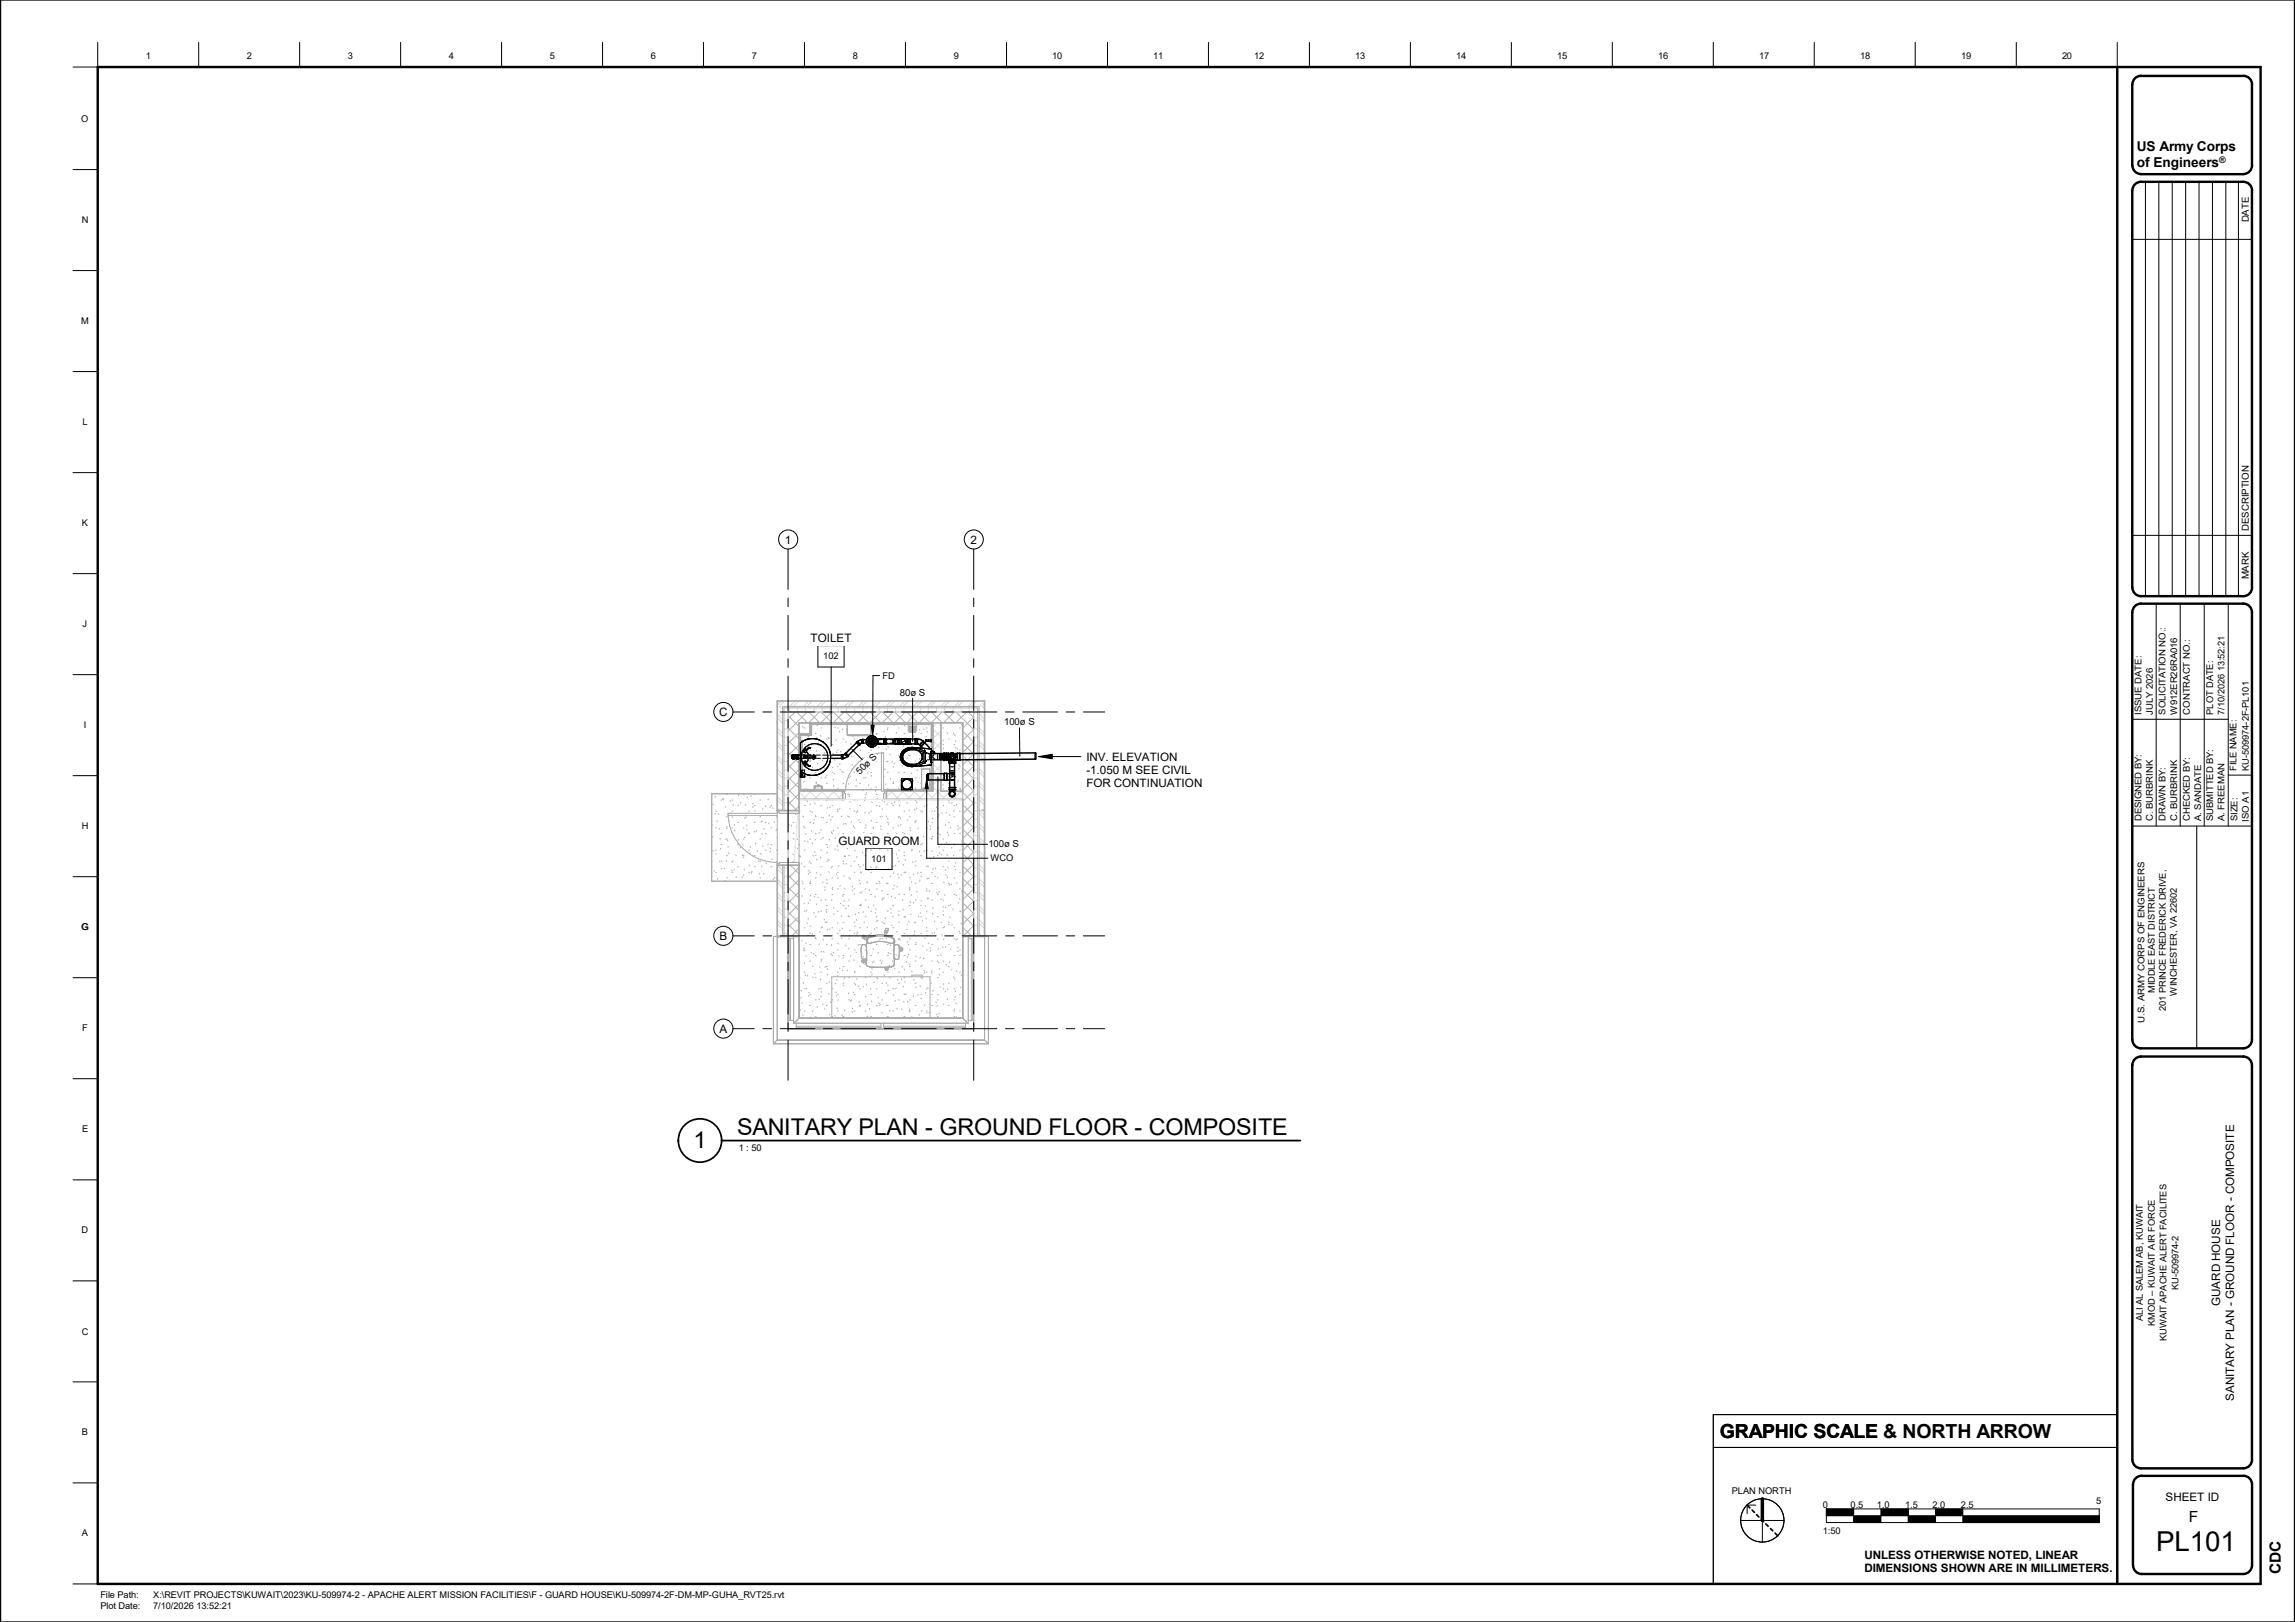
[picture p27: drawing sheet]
<svg xmlns="http://www.w3.org/2000/svg" width="841mm" height="594mm" viewBox="0 0 841 594" stroke-linecap="round" stroke-linejoin="round" font-family="sans-serif">
<defs><g id="words">
<text font-size="10.1" x="790.2" y="567.9">PL101</text>
<g font-size="8.5">
<text x="270.1" y="415.8">SANITARY PLAN -</text>
<text x="344.3" y="415.8">GROUND FLOOR -</text>
<text x="421" y="415.8">COMPOSITE</text>
<text x="254.2" y="420.5">1</text>
</g>
<g font-size="7.1">
<text x="630.3" y="526.7">GRAPHIC SCALE</text>
<text x="630.3" y="526.7">GRAPHIC SCALE &amp; NORTH ARROW</text>
</g>
<g font-size="5.6">
<text x="802.1" y="557.4">F</text>
<text x="835.9" y="576.7" transform="rotate(-90 835.9 576.7)">CDC</text>
</g>
<g font-size="5">
<text x="783.1" y="55.5">US Army Corps</text>
<text x="783.1" y="61.3">of Engineers</text>
</g>
<g font-size="4.3">
<text x="287.6" y="199.1">1</text>
<text x="355.6" y="199.1">2</text>
<text x="297.1" y="235.3">TOILET</text>
<text x="263.5" y="262.2">C</text>
<text x="307.3" y="309.5">GUARD ROOM</text>
<text x="263.7" y="344.2">B</text>
<text x="263.7" y="378.2">A</text>
<text x="813.6" y="478.3" transform="rotate(-90 813.6 478.3)">GUARD HOUSE</text>
<text x="818.7" y="513.1" transform="rotate(-90 818.7 513.1)">SANITARY PLAN - GROUND FLOOR - COMPOSITE</text>
<text x="793.6" y="549.7">SHEET ID</text>
</g>
<g font-size="4.2">
<text x="398.1" y="278.6">INV. ELEVATION</text>
<text x="398.1" y="283.3">-1.050 M SEE CIVIL</text>
<text x="398.1" y="288.1">FOR CONTINUATION</text>
<text x="683.2" y="570.8">UNLESS OTHERWISE NOTED, LINEAR</text>
<text x="683.2" y="575.8">DIMENSIONS SHOWN ARE IN MILLIMETERS.</text>
</g>
<g font-size="3.5">
<text x="824.1" y="81.4" transform="rotate(-90 824.1 81.4)">DATE</text>
<text x="824.1" y="194.4" transform="rotate(-90 824.1 194.4)">DESCRIPTION</text>
<text x="824.1" y="212.2" transform="rotate(-90 824.1 212.2)">MARK</text>
<text x="329.8" y="254.9">80ø S</text>
<text x="368" y="265.7" transform="rotate(-1 368 265.7)">100ø S</text>
<text x="315" y="283.9" transform="rotate(-45 315 283.9)">50ø S</text>
<text x="362.2" y="310.4">100ø S</text>
</g>
<g font-size="3.4">
<text x="53.5" y="21.5">1</text>
<text x="90.5" y="21.5">2</text>
<text x="127.5" y="21.5">3</text>
<text x="164.5" y="21.5">4</text>
<text x="201.5" y="21.5">5</text>
<text x="238.5" y="21.5">6</text>
<text x="275.5" y="21.5">7</text>
<text x="312.5" y="21.5">8</text>
<text x="349.5" y="21.5">9</text>
<text x="385.6" y="21.5">10</text>
<text x="422.6" y="21.5">11</text>
<text x="459.6" y="21.5">12</text>
<text x="496.6" y="21.5">13</text>
<text x="533.7" y="21.5">14</text>
<text x="570.7" y="21.5">15</text>
<text x="607.7" y="21.5">16</text>
<text x="644.7" y="21.5">17</text>
<text x="681.6" y="21.5">18</text>
<text x="718.6" y="21.5">19</text>
<text x="755.6" y="21.5">20</text>
<text x="29.8" y="44.6">O</text>
<text x="29.9" y="81.6">N</text>
<text x="29.8" y="118.6">M</text>
<text x="30.2" y="155.6">L</text>
<text x="30" y="192.6">K</text>
<text x="30.3" y="229.6">J</text>
<text x="301.7" y="241.5">102</text>
<text x="323.4" y="248.6">FD</text>
<text x="784.8" y="261.7" transform="rotate(-90 784.8 261.7)">ISSUE DATE:</text>
<text x="788.9" y="261.7" transform="rotate(-90 788.9 261.7)">JULY 2026</text>
<text x="793.6" y="261.7" transform="rotate(-90 793.6 261.7)">SOLICITATION NO.:</text>
<text x="797.8" y="261.7" transform="rotate(-90 797.8 261.7)">W912ER26RA016</text>
<text x="802.4" y="261.7" transform="rotate(-90 802.4 261.7)">CONTRACT NO.:</text>
<text x="811.1" y="261.7" transform="rotate(-90 811.1 261.7)">PLOT DATE:</text>
<text x="815.2" y="261.7" transform="rotate(-90 815.2 261.7)">7/10/2026 13:52:21</text>
<text x="30.7" y="266.6">I</text>
<text x="819.6" y="282.3" transform="rotate(-90 819.6 282.3)">FILE NAME:</text>
<text x="824.1" y="282.3" transform="rotate(-90 824.1 282.3)">KU-509974-2F-PL101</text>
<text x="29.9" y="303.6">H</text>
<text x="784.8" y="300.8" transform="rotate(-90 784.8 300.8)">DESIGNED BY:</text>
<text x="788.9" y="300.8" transform="rotate(-90 788.9 300.8)">C. BURBRINK</text>
<text x="793.6" y="300.8" transform="rotate(-90 793.6 300.8)">DRAWN BY:</text>
<text x="797.8" y="300.8" transform="rotate(-90 797.8 300.8)">C. BURBRINK</text>
<text x="802.4" y="300.8" transform="rotate(-90 802.4 300.8)">CHECKED BY:</text>
<text x="806.6" y="300.8" transform="rotate(-90 806.6 300.8)">A. SANDATE</text>
<text x="811.1" y="300.8" transform="rotate(-90 811.1 300.8)">SUBMITTED BY:</text>
<text x="815.2" y="300.8" transform="rotate(-90 815.2 300.8)">A. FREEMAN</text>
<text x="820" y="300.8" transform="rotate(-90 820 300.8)">SIZE:</text>
<text x="824.1" y="300.9" transform="rotate(-90 824.1 300.9)">ISO A1</text>
<text x="319.3" y="315.7">101</text>
<text x="363" y="315.4">WCO</text>
<text x="29.8" y="340.6">G</text>
<text x="789.7" y="363.8" transform="rotate(-90 789.7 363.8)">MIDDLE EAST DISTRICT</text>
<text x="797.7" y="364.6" transform="rotate(-90 797.7 364.6)">WINCHESTER, VA 22602</text>
<text x="793.7" y="370.2" transform="rotate(-90 793.7 370.2)">201 PRINCE FREDERICK DRIVE,</text>
<text x="30.1" y="377.6">F</text>
<text x="785.8" y="374.5" transform="rotate(-90 785.8 374.5)">U.S. ARMY CORPS OF ENGINEERS</text>
<text x="30.1" y="414.7">E</text>
<text x="270.7" y="421.6">1 : 50</text>
<text x="29.9" y="451.7">D</text>
<text x="798.3" y="472.5" transform="rotate(-90 798.3 472.5)">KU-509974-2</text>
<text x="785.2" y="483.9" transform="rotate(-90 785.2 483.9)">ALI AL SALEM AB, KUWAIT</text>
<text x="789.7" y="485.6" transform="rotate(-90 789.7 485.6)">KMOD – KUWAIT AIR FORCE</text>
<text x="29.9" y="488.8">C</text>
<text x="794" y="491.3" transform="rotate(-90 794 491.3)">KUWAIT APACHE ALERT FACILITES</text>
<text x="30" y="525.7">B</text>
<text x="634.7" y="547.1">PLAN NORTH</text>
<text x="768.2" y="550.9">5</text>
<text x="668" y="552.2">0</text>
<text x="678.2" y="552.2">0.5</text>
<text x="687.8" y="552.2">1.0</text>
<text x="698.2" y="552.2">1.5</text>
<text x="708.2" y="552.2">2.0</text>
<text x="718.6" y="552.2">2.5</text>
<text x="30" y="562.7">A</text>
<text x="668" y="561.7">1:50</text>
<text x="36.8" y="585.4">File Path:</text>
<text x="56.1" y="585.4">X:\REVIT PROJECTS\KUWAIT\2023\KU-509974-2 - APACHE ALERT MISSION FACILITIES\F - GUARD HOUSE\KU-509974-2F-DM-MP-GUHA_RVT25.rvt</text>
<text x="36.8" y="589.5">Plot Date:</text>
<text x="56.1" y="589.5">7/10/2026 13:52:21</text>
</g>
<text font-size="3.3" x="813.3" y="59.8">®</text>
</g></defs>
<g fill="none" stroke="#d4d4d4" stroke-width=".37">
<path d="M285.7 258.7l1.1 1.1M286.4 256.8l-1.6 1.6M287.6 256.8l-2 1.9M291.4 256.8l-2 1.9M292.7 256.8l-2 1.9M296.5 256.8l-2 1.9M297.7 256.8l-2 1.9M301.5 256.8l-2 1.9M302.7 256.8l-2 1.9M306.5 256.8l-2 1.9M307.7 256.8l-2 1.9M311.5 256.8l-2 1.9"/>
<path d="M312.8 256.8l-2 1.9M316.6 256.8l-2 1.9M317.8 256.8l-2 1.9M321.6 256.8l-2 1.9M322.8 256.8l-2 1.9M326.6 256.8l-2 1.9M327.8 256.8l-2 1.9M331.6 256.8l-2 1.9M332.9 256.8l-2 1.9M336.7 256.8l-2 1.9M337.9 256.8l-2 1.9M341.7 256.8l-2 1.9"/>
<path d="M342.9 256.8l-1.9 1.9M346.8 256.8l-2 1.9M348 256.8l-2.1 1.9M351.8 256.8l-2 1.9M353 256.8l-2 1.9M356.8 256.8l-2 1.9M358 256.8l-2 1.9M359.4 258.2l1.4 1.4M360 257.6l.8 .8M284.8 261.7l2 2M284.8 266.7l2 2M284.8 271.7l2 2"/>
<path d="M284.8 276.7l2 2M284.8 262.8l2 2.1M284.8 267.9l2 2M284.8 272.9l2 2M284.8 278l2 2M292.8 274.7h.2M293 268.8l-.1 .3M293.4 268.9l.1 .2M296.8 266.3h.1M300.4 264.8l.2 .2M302.4 264.8l-.2 .2M306.9 265h.1"/>
<path d="M321.5 264.8h.1M328.7 265h.1M341.5 274.7h.3M341.5 278.8h.3M358.8 277.7l2 2.1M358.8 272.8l2 1.9M358.8 267.7l2 2M358.8 262.7l2 2M358.8 276.6l2 2M358.8 271.5l2 2M358.8 266.5l2 2M358.8 261.5l2 1.9"/>
<path d="M284.8 281.8l2 2M284.8 286.8l2 2M284.8 291.8l2 2M284.8 296.8l.1 .1M284.8 283l2 2M284.8 288l2 2M284.8 293l2 2.1M292.8 286.9h.2M292.8 288.2l.1 .1M298.3 289.5l.1 .3M299.8 289.5h.1M341.5 284.9h.3"/>
<path d="M358.8 297.9l2 2M358.8 292.9l2 2M358.8 287.8l2 2M358.8 282.8l2 2M358.8 296.7l2 2M358.8 291.6l2 2M358.8 286.6l2 2M358.8 281.6l2 2M284.8 317l2 2M284.8 318.2l2 2M358.8 318l2 2M358.8 313l2 2"/>
<path d="M358.8 307.9l2 2M358.8 302.9l2 2M358.8 316.8l2 2M358.8 311.7l2 2M358.8 306.7l2 2M358.8 301.7l2 2M284.8 322l2 2M284.8 327l2 2M284.8 332.1l2 2M284.8 337.1l2 2M284.8 323.2l2 2M284.8 328.3l2 1.9"/>
<path d="M284.8 333.3l2 2M284.8 338.3l2 2M358.8 338.1l2 2M358.8 333.1l2 2M358.8 328l2 2.1M358.8 323l2 2M358.8 336.9l2 2M358.8 331.9l2 2M358.8 326.9l2 1.9M358.8 321.8l2 2M284.8 342.1l.9 .9M358.8 341.9l1.1 1.1"/>
</g>
<g fill="none" stroke="#b2b2b2" stroke-width=".37">
<path d="M288.8 262.2l4 3.9M288.8 275.6l4 4M288.8 271.1l4 4M288.8 266.7l4 3.9M291.3 260.8l-2.5 2.5M291.9 260.8l4 4M292.8 268.3l-4 4M292.8 272.8l-4 4M292.8 277.3l-4 4M295.9 260.8l-7.1 7M296.4 260.8l4 4M300.4 260.8l-4.1 4"/>
<path d="M300.9 260.8l4 4M304.8 260.8l-4 4M305.4 260.8l4 4M309.3 260.8l-4 4M309.9 260.8l4 4M313.8 260.8l-4 4M314.4 260.8l3.9 4M318.3 260.8l-4 4M318.9 260.8l3.9 4M322.8 260.8l-4 4M323.3 260.8l4.1 4M327.3 260.8l-4 4"/>
<path d="M327.8 260.8l4.1 4M331.8 260.8l-4 4M332.3 260.8l4 4M336.3 260.8l-4 4M336.8 260.8l4 4M340.7 260.8l-3.9 4M341.3 260.8l4 4M345.2 260.8l-4 4M345.8 260.8l4 4M349.7 260.8l-4 4M350.3 260.8l6.5 6.5M352.8 276.8l4 4"/>
<path d="M352.8 272.3l4 4M352.8 267.8l4 4M354.2 260.8l-4 4M354.8 260.8l2 2M356.8 262.6l-4 4.1M356.8 267.2l-4 3.9M356.8 271.7l-4 3.9M356.8 276.1l-4 4M288.8 293.6l3.3 3.3M288.8 289.1l4 4M288.8 284.6l4 4M288.8 280.1l4 4"/>
<path d="M292.8 295.2l-1.6 1.7M292.8 281.8l-4 4M292.8 286.3l-4 3.9M292.8 290.7l-4 4M352.8 299.2l4 4M352.8 294.7l4 4M352.8 290.2l4 4.1M352.8 285.8l4 3.9M352.8 281.3l4 3.9M356.8 280.6l-4 4M356.8 285.1l-4 4M356.8 289.6l-4 4"/>
<path d="M356.8 294.1l-4 4M356.8 298.6l-4 4M289.1 316.9l-.3 .3M289.6 316.9l3.2 3.1M292.8 317.7l-4 4M352.8 317.2l4 4M352.8 312.7l4 4M352.8 308.2l4 4M352.8 303.7l4 4M356.8 303.1l-4 4M356.8 307.6l-4 4M356.8 312l-4 4.1"/>
<path d="M356.8 316.5l-4 4M288.8 338.5l4 4M288.8 334l4 4M288.8 329.5l4 4M288.8 325l4 4M288.8 320.5l4 4M292.8 322.2l-4 4M292.8 326.6l-4 4.1M292.8 331.2l-4 4M292.8 335.7l-4 3.9M352.8 339.6l3.4 3.4M352.8 335.2l4 3.9"/>
<path d="M352.8 330.7l4 3.9M352.8 326.2l4 4M352.8 321.7l4 4M356.8 321l-4 4M356.8 325.5l-4 4M356.8 330l-4 4M356.8 334.5l-4 4M356.8 339l-4 4M288.8 343h.1M292.8 340.1l-2.9 2.9"/>
</g>
<g fill="none" stroke="#d7d7d7" stroke-width=".37">
<path d="M289.2 259.2v1.6M292.2 259.2v1.6M295.2 259.2v1.6M298.2 259.2v1.6M301.2 259.2v1.6M304.2 259.2v1.6M307.2 259.2v1.6M310.2 259.2v1.6M313.2 259.2v1.6M316.2 259.2v1.6M319.2 259.2v1.6M322.2 259.2v1.6"/>
<path d="M325.2 259.2v1.6M328.2 259.2v1.6M331.2 259.2v1.6M334.2 259.2v1.6M337.2 259.2v1.6M340.2 259.2v1.6M343.2 259.2v1.6M346.2 259.2v1.6M349.2 259.2v1.6M352.2 259.2v1.6M355.2 259.2v1.6M358.2 259.2v83.8"/>
<path d="M287.3 261h1.5M287.3 264h1.5M287.3 267h1.5M287.3 270h1.5M287.3 273h1.5M287.3 276h1.5M287.3 279h1.5M356.8 261h1.5M356.8 264h1.5M356.8 267h1.5M356.8 270h1.5M356.8 273h1.5"/>
<path d="M356.8 276h1.5M356.8 279h1.5M287.3 282h1.5M287.3 285h1.5M287.3 288h1.5M287.3 291h1.5M287.3 294h1.5M356.8 282h1.5M356.8 285h1.5M356.8 288h1.5M356.8 291h1.5M356.8 294h1.5"/>
<path d="M356.8 297h1.5M356.8 300h1.5M287.3 318h1.5M356.8 318h1.5M356.8 303h1.5M356.8 306h1.5M356.8 309h1.5M356.8 312h1.5M356.8 315h1.5M287.3 321h1.5M287.3 324h1.5M287.3 327h1.5"/>
<path d="M287.3 329.9h1.5M287.3 333h1.5M287.3 336h1.5M287.3 339h1.5M356.8 321h1.5M356.8 324h1.5M356.8 327h1.5M356.8 329.9h1.5M356.8 333h1.5M356.8 336h1.5M356.8 339h1.5M287.3 342h1.5"/>
<path d="M356.8 342h1.5"/>
</g>
<g fill="none" stroke="#d9d9d9" stroke-width=".37">
<path d="M341.8 279.7l3 3M341.8 275.5l3 3M341.8 271.2l3 3M341.8 267l3 3M343.4 264.8l-1.6 1.6M343.9 264.8l.9 .9M344.8 267.6l-3 3M344.8 271.8l-3 3M344.8 276.1l-3 3M292.8 290.1l2.7 2.7M292.9 289.8l-.1 .1M296.7 289.8l3 3"/>
<path d="M297.2 289.8l-3 3M301 289.8l3 3M301.4 289.8l-3 3M305.2 289.8l3 3M305.7 289.8l-3 3M308.8 290.9l-1.9 1.9M324.8 292.4l.4 .4M326.4 289.8l3 3M326.9 289.8l-2.1 2M330.7 289.8l3 3M331.1 289.8l-3 3M334.9 289.8l3 3"/>
<path d="M335.4 289.8l-3 3M339.2 289.8l2.9 3M339.6 289.8l-3 3M341.8 288.2l4.6 4.6M341.8 283.9l3 3M344.8 280.3l-3 3M344.8 288.8l-3.9 4M344.8 284.6l-3 3M347.6 289.8l3 3M348.1 289.8l-3 3M351.9 289.8l.9 .9M352.3 289.8l-3 3"/>
</g>
<g fill="none" stroke="#ababab" stroke-width=".37">
<path d="M292.8 268.6h.2M293.5 271.3h.4v12h-.4zM293.9 278l.2 .3M294.1 266.1l.2 .3M294.5 274.3l-.2 .3M294.7 266.6h.3M294.7 272.7h.3M296.2 269.6l.1 .3M296.7 274.7h.4M296.7 278.8h.4M296.7 278.7l.2 .3M296.8 266.3l-.1 .3"/>
<path d="M296.8 264.8h-4v4M297 278.1l-.2 .3M297.3 273.6l-.2 .3M298.7 268.6h.4M298.7 276.8h.4M299.2 274.9l.2 .3M299.3 270.1l-.1 .2M299.5 279.4l.1 .3M299.6 265.5l-.2 .3M300 272.1l.1 .3M300.1 272.8l-.2 .3M300.7 269.4l.2 .3"/>
<path d="M300.8 266.6h.3M300.8 272.7h.3M301.6 278.4l-.2 .3M302 275.7l.2 .2M302.8 270.7h.3M302.8 278.8h.3M303.5 270.1l.2 .3M303.9 270.3l-.2 .3M304.6 273.1l-.1 .3M304.8 272.7h.4M304.8 276.8h.4M305.4 275.9l-.2 .3"/>
<path d="M305.8 278.2l.1 .3M306 266.3l.2 .3M306.2 270.8l.2 .3M306.5 275.4l.2 .3M306.8 265.3h-.1M306.9 266.6h.3M306.9 274.7h.3M307.7 267.8l-.2 .3M307.8 279.7l-.1 .3M308.1 275.2l-.1 .2M308.7 267l.2 .3M308.9 270.7h.3"/>
<path d="M309.3 276.1l.2 .3M310.2 271.6l-.2 .3M310.4 267.1l-.1 .3M310.9 274.4l-.2 .3M310.9 276.8h.4M311.8 272.3l.2 .3M312.1 276.9l.2 .3M312.4 280l-.2 .2M312.5 269.6l.2 .2M313 270.7h.3M313 274.7h.3M314.6 273.1l.1 .3"/>
<path d="M314.7 271.9l-.2 .3M315 272.7h.3M315 278.8h.3M315.4 274.7l-.1 .3M316.2 277.5l-.2 .2M317.6 278.3l.2 .3M318.4 275.6l.2 .3M318.5 269.4l-.2 .3M319 276.7l-.2 .3M319.1 274.7h.3M319.1 272.8l.2 .3M319.2 266.6h.2"/>
<path d="M320.4 279.1l.2 .3M321 273.2l-.2 .3M321.1 268.6h.3M321.1 272.7h.3M321.1 278.8h.3M321.3 268.6l-.2 .3M321.7 276l-.1 .3M321.9 273.6l.2 .3M323 275.8h.8v14h-.8zM323.1 270.7h.4M323.2 265.3l-.1 .1M323.8 275.8a14 14 0 0 0-14 14"/>
<path d="M324.1 267.9l-.2 .3M324.4 269.7l.2 .3M324.7 274.3l.1 .3M325 278.8l.1 .3M325.2 266.6h.3M325.2 278.8h.3M325.2 267l.1 .3M325.5 273.5l-.1 .3M326.3 276.2l-.2 .3M327 279l-.1 .3M327.2 272.7h.3M327.2 270.5l.1 .3"/>
<path d="M327.7 279.6l.2 .3M327.8 265.4l-.1 .3M328.6 268.2l-.2 .3M329.2 266.6h.4M329.2 270.7h.4M329.2 276.8h.4M329.3 271l-.2 .2M329.8 278.3l-.2 .3M330.2 275.8l.2 .3M331 273l.1 .3M331.3 268.6h.3M331.3 274.7h.3"/>
<path d="M331.4 265.7l.2 .3M331.7 270.2l.2 .3 .2-.3M331.8 274.7l-.1 .3M332.6 277.5l-.2 .3M332.8 265.3l.3 .2M332.8 265.3v2.4h.3v-2.2M332.8 265.3h3.1M333 276.5l.2 .3M333.1 265.5h2.6M333.2 266.1h2.3v2h-2.3zM333.2 268.1h2.3M333.2 267.9h2.3"/>
<path d="M333.2 267.7h2.3M333.2 267.4h2.3M333.2 267.2h2.3M333.2 266.9h2.3M333.2 266.7h2.3M333.2 266.4h2.3M333.2 266.2h2.3M333.3 276.8h.3M334.5 271l.1 .3M334.9 269.5l-.2 .2M335.4 270.7h.3M335.4 278.8h.3"/>
<path d="M335.9 265.3l-.2 .2M335.9 265.3v2.4h-.2v-2.2M336.4 275l-.2 .3M336.8 279l.2 .3M337 267.2l.1 .3M337.1 277.8l-.2 .3M337.3 271.7l.1 .3M337.4 268.6h.3M337.4 274.7h.3M337.5 276.3l.2 .3M338.7 267l-.2 .3M339.4 266.6h.3"/>
<path d="M339.4 272.7h.3M339.4 269.7l-.1 .3M339.8 267.9l.1 .3M340.1 272.5l-.1 .3M340.3 277l.2 .3M340.6 279.8l-.2 .3M341.5 264.8h3.3M345 268.3l-.2 .2M345.5 266.6h.3M345.5 272.7h.3M345.6 273.9l.2 .3M345.7 271l-.2 .3"/>
<path d="M347.1 268.4l.2 .3M347.2 276.6l-.2 .3M347.6 270.7h.3M347.6 278.8h.3M347.9 279.4l-.1 .3M348.7 279.2l.1 .3M349.4 276.4l.1 .3M349.5 268.5l-.2 .3M349.6 272.7h.3M349.6 276.8h.3M349.7 264.8l.1 .1M349.8 269.2l.2 .3"/>
<path d="M350.1 273.7l.2 .3M350.3 271.3l-.2 .3M351 274.1l-.2 .3M351.4 280l.2 .2M351.6 266.6h.3M351.6 274.7h.3M352.3 265.3l.2 .3M260.8 290.7h24v32h-24zM261.2 294.5l.2 .3M262 291.7l.2 .3M262.2 297.1h.3M262.2 297.9l-.2 .3"/>
<path d="M263.3 298l.1 .3M264.2 293h.3M264.8 292.5l.1 .2M265.2 292.6l-.2 .3M265.9 295.4l-.1 .3M266.2 291h.4M266.2 299.2h.4M266.8 297.9v.8h18M266.8 297.9h18M266.8 297.9a18 18 0 0 0 18 18M267.5 293.2l.2 .3M267.8 297.7l.1 .2"/>
<path d="M268.3 293h.3M268.3 297.1h.3M268.4 299.2l-.1 .3M268.7 294.6l-.1 .3M270.3 295.1h.3M270.7 298.7l.1 .1M270.8 291.1l-.2 .3M271.5 293.9l-.2 .3M272.3 291h.4M273 299.4l-.2 .3M273.1 294.7l.2 .3M273.3 299.2l.2 .3"/>
<path d="M273.8 291.9l.2 .3M274.4 297.1h.3M275.3 291.4l-.2 .3M275.8 295.4l.2 .3M276.1 294.2l-.2 .3M276.4 291h.3M276.4 295.1h.3M276.8 296.9l-.2 .3M278.4 293h.4M278.4 299.2h.4M279.6 296.2l-.2 .3M280.2 290.7l.1 .2"/>
<path d="M280.4 295.1l.2 .3M281.6 292.7l-.2 .2M282.3 295.4l-.1 .3M282.5 295.1h.3M283.2 295.9l.1 .3M284.5 293h.3M284.5 299.2h.3M284.8 296.6h1M284.8 296.9h8M284.8 297.5h.9v.4h7.1M286.8 296.9v-38.2h72v84.3M287.3 296.9v-37.7h71v83.8"/>
<path d="M288.8 299.2h.1M288.8 296.9v-36.1h68v116.1M288.8 297.9v18M290.3 297.9l-.1 .1M291.5 298.2l.2 .3M292.8 297.1h.2M292.8 289.5v.3h16.7v.8h.3v2.2h-17M292.8 294.9v78M293.1 292.8l.1 .1M293.2 297l-.2 .3M293.3 281h.1M294.3 298.9l.1 .3"/>
<path d="M294.7 295.1h.3M294.7 280.8h.3M294.7 289h.3M294.7 286.2l-.1 .3M295 281.6l-.2 .3M295.2 284.3l.2 .3M295.5 289l-.2 .3M295.8 293.3l.2 .3M296.7 297.1h.4M296.7 284.9h.4M297 294.5l-.2 .3M297.7 297.3l-.2 .3"/>
<path d="M297.8 280.9l-.2 .3M298.4 289.1h.1M298.4 289.1h2.9M298.4 288h.1M298.5 294.1l.2 .3M298.5 288h-.1M298.6 287.9v.1M298.6 288.2h.1M298.7 288.1l2.3 .1M298.7 288.2h-.1M298.7 288.1l-.1 1M298.7 299.2h.4"/>
<path d="M298.7 282.9h.4M298.7 287.9l-.3 .3v1.1h2.9v-1.1M298.7 287.9l2.5 .1M298.7 288.1v.1M298.7 287.9h.1M298.8 298.6l.2 .3M299 286.8l.2 .3M299.3 286.5l-.2 .2M299.6 287.6h.1M299.6 287.6v.3M299.6 287.6h.4M299.8 284l.1 .3"/>
<path d="M299.9 287.9h.1M299.9 287.6h.1M300 287.6h.1M300 287.6v.3M300.8 295.1h.3M300.8 284.9h.3M300.9 288.1h.1M300.9 288.1l.1 .1M300.9 287.9h.1M301 288.2h.1M301 288.2v.9M301.1 288h.1"/>
<path d="M301.2 299.3l-.2 .3M301.2 288l.1 .2M301.2 288.1h.1M301.2 288.2h.1M301.3 289.1h.1M301.6 299.3l.2 .3M302.3 281.2l-.2 .3M302.5 284.7l.2 .3M302.8 293h.3M302.8 286.9h.3M303.1 283.9l-.2 .3M303.2 295.8l-.1 .3"/>
<path d="M304 298.6l-.2 .3M304.1 295.6l.1 .3M304.8 295.1h.4M304.8 299.2h.4M304.8 282.9h.4M304.8 292.8l.2 .3M305.1 280.9l.1 .3M305.3 285.5l.2 .3M305.6 287.7l-.2 .3M305.8 283.2l-.2 .3M306.9 297.1h.3M306.9 280.8h.3"/>
<path d="M306.9 289h.3M306.9 296.3l.1 .3M307.8 281.7l.2 .3M307.8 296.1l-.2 .3M308.5 298.8l-.1 .3M308.6 282.4l-.2 .3M308.8 289.8v3M308.8 289.5h-15.7v-20.4h4v-4.1h44.4v24.5h-16.7M308.9 293h.3M308.9 282.9h.3M308.9 286.9h.3M310.1 288l-.2 .3"/>
<path d="M310.6 298.8l.2 .3M310.9 287l.1 .2M310.9 290.8l-.2 .3M310.9 291h.4M310.9 299.2h.4M310.9 284.9h.4M311.1 291.5l.2 .3M311.4 296l.2 .3M311.6 293.6l-.2 .2M311.6 284.2l.2 .3M312.3 281.4l.2 .3M313 293h.3"/>
<path d="M313 297.1h.3M313 280.8h.3M313.1 282.7l-.1 .3M313.6 287.7l.2 .3M313.9 285.5l-.2 .3M314.1 297.3l-.2 .3M314.2 296.8l.2 .3M314.4 292.8l-.2 .3M315 295.1h.3M315 286.9h.3M315.1 282.2l.2 .2M316.4 289.3l-.2 .3"/>
<path d="M316.7 284.8l-.2 .3M316.7 293l.2 .3M316.9 297.5l.2 .3M317 291h.4M317 280.8h.4M317 284.9h.4M317.1 292.1l-.2 .3M317.4 290.2l.2 .3M317.9 282.9l.2 .3M318.2 287.4l.1 .3M318.6 297.6l-.2 .3M318.7 281.3l-.2 .2"/>
<path d="M319.1 297.1h.3M319.1 282.9h.3M319.1 289h.3M319.4 293.7l.2 .3M319.4 284l-.1 .3M320.9 289.6l-.1 .3M321 288.2l.1 .3M321.1 291h.3M321.1 295.1h.3M321.6 292.4l-.1 .3M322.4 295.1l-.2 .3M322.5 299l.2 .3"/>
<path d="M323 289.3h-13.7v.5M323.1 293h.4M323.1 299.2h.4M323.3 296.2l.1 .3M323.8 289.1l.1 .1M323.8 289.3h1.5M324 284.3l-.2 .3M324 293.5l.1 .3M324.2 281.6l.2 .3M324.7 287.1l-.1 .3M324.8 289.8v3h-1v-2.2h.4v-.8h17.1M324.9 298.9l-.2 .3"/>
<path d="M325.2 282.9h.3M325.2 289h.3M325.2 294.4l-.2 .3M325.3 299.8l.2 .3M325.3 292.8h27.5M326.2 285.1l.2 .3M326.8 294.2l.1 .3M327.2 295.1h.3M327.2 280.8h.3M327.2 286.9h.3M327.5 286.3l-.2 .3M328 293.6l-.2 .3"/>
<path d="M329.2 293h.4M329.2 299.2h.4M329.2 289h.4M329.4 299.2l-.1 .3M329.5 282.8l-.1 .3M329.6 294.9l.1 .3M329.8 299.5l.2 .3M330 287.6l.2 .3M330.3 285.6l-.2 .3M330.5 280.3l.2 .3M330.8 284.9l.1 .3M331.3 297.1h.3"/>
<path d="M331.3 282.9h.3M332.5 293.9l-.2 .3M333.2 296.7l-.1 .3M333.3 299.2h.3M333.3 280.8h.3M333.3 286.9h.3M333.5 285.6l.2 .3M334.1 283.1l-.2 .3M334.8 285.8l-.2 .3M335.1 296.4l.2 .3M335.4 293h.3M335.4 284.9h.3"/>
<path d="M335.5 288.6l-.1 .3M335.8 293.7l.2 .3M336 296l-.1 .2M336 281.8l.2 .3M336.3 286.3l.2 .3M337.4 297.1h.3M337.4 286.9h.3M337.7 281.6h3v7.1h-3zM337.9 297.2l.1 .3M337.9 280.6l-.2 .3M338.8 295.2l-.2 .3M339.4 295.1h.3"/>
<path d="M339.4 280.8h.3M339.4 289h.3M341.1 287.1l-.1 .3M341.5 297.1h.3M341.5 289.8h.3M341.7 299.7l.1 .3M342.4 296.9l.2 .3M342.6 292.8l-.2 .2M343.3 295.5l-.1 .2M343.5 299.2h.3M344.1 298.2l-.2 .3M344.9 284.6l-.1 .2"/>
<path d="M345.2 297.6l.2 .3M345.5 295.1h.3M345.5 284.9h.3M345.5 289h.3M345.7 287.4l-.2 .3M346.1 283l.2 .3M346.8 297.5l-.1 .3M347.6 293h.3M347.6 286.9h.3M347.7 293.8l.2 .3M348 298.4l.1 .3M348.7 282.2l-.2 .2"/>
<path d="M348.9 294l-.2 .3M348.9 283.8l.2 .3M349.2 288.3l.1 .3M349.2 289.4l-.2 .3M349.6 295.1h.3M349.6 299.2h.3M349.6 282.9h.3M349.6 296.8l-.1 .3M350.5 294.6l.1 .3M351.2 285.9l-.2 .3M351.5 281.4l-.2 .3M351.6 297.1h.3"/>
<path d="M351.6 280.8h.3M351.6 289h.3M351.9 288.7l-.2 .3M352 289.1l.1 .2M352.8 289.8v83.1M359.8 296.6h1M359.8 296.9h1M260.8 301.9l.1 .2M261 306.3l.2 .3M261.3 311.5l-.1 .3M261.8 318.8l-.1 .3M262.2 303.2h.3"/>
<path d="M262.2 311.4h.3M262.2 319.5h.3M262.3 312.6l.2 .3M262.9 300.7l-.2 .2M263.7 303.4l-.2 .3M263.8 307.1l.2 .3M263.8 315.3l-.1 .3M264.1 310.7l-.2 .3M264.2 305.3h.3M264.2 309.3h.3M264.2 315.4h.3M264.6 318.1l-.2 .2"/>
<path d="M265.4 317.9l.2 .3M266.1 315.1l.2 .3M266.1 307.2l-.1 .3M266.2 307.3h.4M266.2 313.4h.4M266.3 303.3l.2 .3M266.4 302.7l-.2 .3M266.6 307.8l.1 .3M266.9 312.4l.1 .3M266.9 310l-.2 .3M267.1 300.5l.2 .3M268.1 318.6l.2 .3"/>
<path d="M268.3 303.2h.3M268.3 315.4h.3M268.3 319.5h.3M268.4 315.6l-.2 .2M269.1 304l.2 .3M269.1 318.3l-.2 .3M269.2 302l-.2 .2M269.6 313.1l.2 .3M270.3 301.2h.3M270.3 309.3h.3M270.3 317.5h.3M270.7 307.5l-.2 .3"/>
<path d="M271.4 310.3l-.1 .3M272.2 309.3l.1 .3M272.2 313.1l-.2 .3M272.3 303.2h.4M272.3 307.3h.4M272.3 313.4h.4M272.4 313.9l.2 .3M272.7 318.4l.1 .3M272.9 306.5l.1 .3M273.6 303.8l.2 .2M273.7 302.2l-.1 .3M274.4 305.3h.3"/>
<path d="M274.4 311.4h.3M274.4 319.5h.3M274.5 305l-.2 .3M274.7 316.8l-.2 .3M274.9 310l.2 .3M275 312.3l-.2 .3M275.4 319.6l-.1 .3M275.5 319.2l.1 .2M276.4 301.2h.3M276.4 313.4h.3M276.4 317.5h.3M276.4 304.5l.2 .3"/>
<path d="M277 308.8l-.2 .3M277.2 304.2l-.1 .3M277.7 311.6l-.2 .3M278 315.3l.1 .3M278.3 319.9l.1 .3M278.4 307.3h.4M278.4 315.4h.4M278.7 312.5l.2 .3M278.9 300.7l.2 .3M279.2 305.3l.2 .3M279.2 317.1l-.1 .3M279.3 300.7l-.2 .3"/>
<path d="M279.4 309.8l.2 .3M280 319.9l-.2 .3M280 303.5l-.1 .3M280.5 301.2h.3M280.5 305.3h.3M280.5 311.4h.3M280.8 316.1l.1 .3M281.5 309.1l-.2 .2M281.7 301.5l.2 .3M282.2 310.5l.2 .3M282.3 311.8l-.2 .3M282.5 303.2h.3"/>
<path d="M282.5 309.3h.3M282.5 317.5h.3M283 314.6l-.2 .3M283.8 301l-.2 .3M284.5 311.4h.3M284.5 315.4h.3M284.5 318.6l.2 .3M284.6 303.8l-.2 .3M284.7 306.7l.1 .2M284.8 316.9h8M286.8 316.9v26.1M287.3 316.9v26.1"/>
<path d="M288.8 303.2h.1M288.8 309.3h.1M288.8 316.9v60M289 301.9l.2 .3M290.1 302.3l-.2 .3M290.6 312.8l.1 .3M290.6 301.2h.4M290.6 307.3h.4M290.6 315.4h.4M290.9 305.1l-.2 .3M291.3 310l.2 .3M291.8 302.7l.1 .3"/>
<path d="M292.1 307.2l.1 .3M292.4 310.6l-.2 .3M292.7 309.3h.3M292.7 313.4h.3M292.8 319.5h.2M292.8 315.9h-7.1v.4h-.9M293.1 313.4l-.2 .3M293.3 313.5l.2 .3M293.8 316.2l-.1 .2M294.6 302.6l-.1 .3M294.7 303.2h.3M294.7 311.4h.3"/>
<path d="M294.7 317.5h.3M294.8 308l.2 .2M295.4 305.4l-.2 .2M296.1 308.1l-.1 .3M296.3 320l-.1 .3M296.4 318.8l.1 .3M296.6 315.4l-.1 .3M296.7 301.2h.4M296.7 307.3h.4M296.7 319.5h.4M297.1 316l.2 .3M297.3 304.2l.2 .3"/>
<path d="M297.6 308.7l.2 .3M297.9 313.2l.1 .3M298.1 301.4l.1 .3M298.4 300.1l-.1 .3M298.7 311.9l-.2 .3M298.7 305.3h.4M298.7 313.4h.4M298.9 307.4l-.2 .3M299.2 319.5l.1 .3M299.4 314.7l-.2 .3M300.1 304.9l.2 .3M300.7 314l.1 .3"/>
<path d="M300.8 307.3h.3M300.8 311.4h.3M300.8 317.5h.3M300.9 303.9l-.1 .2M301.7 306.6l-.2 .3M302.8 301.2h.3M302.8 309.3h.3M302.8 315.4h.3M303.1 310.2l.2 .3M303.2 312.2l-.2 .3M303.4 314.7l.2 .3M303.7 319.3l.2 .2"/>
<path d="M303.9 307.4l.2 .3M303.9 315l-.2 .3M304.4 300.1l.1 .3M304.6 304.6l.2 .3M304.7 317.7l-.2 .3M304.8 305.3h.4M304.8 317.5h.4M305.5 304.1l-.2 .3M305.9 310.9l.2 .3M306.2 306.9l-.1 .3M306.5 320l.1 .3M306.9 303.2h.3"/>
<path d="M306.9 311.4h.3M306.9 319.5h.3M307 309.7l-.2 .3M307.4 305.4l.2 .3M307.4 317l-.1 .3M308.9 305.3h.3M308.9 309.3h.3M308.9 315.4h.3M309 316.2l.2 .3M309.3 301.6l-.2 .3M309.5 313.5l-.2 .3M309.7 313.4l.2 .3"/>
<path d="M309.8 308.9l-.2 .3M309.9 301.6l.2 .3M310.2 306.1l.1 .3M310.2 316.2l-.2 .3M310.5 310.6l.1 .3M310.9 307.3h.4M310.9 313.4h.4M311.7 316.9l.2 .3M311.8 305.4l-.2 .3M312 300.9l-.1 .3M312.5 308.2l-.2 .3M312.7 302.3l.1 .3"/>
<path d="M313 303.2h.3M313 315.4h.3M313 319.5h.3M313.2 311.4l.2 .3M314 313.7l-.1 .3M314.7 316.5l-.1 .3M314.8 300.1l-.1 .3M315 301.2h.3M315 309.3h.3M315 317.5h.3M315.5 319.3l-.2 .3M315.6 319.4l.1 .3"/>
<path d="M315.8 307.6l.1 .3M316 312.2l.2 .2M316.3 316.7l.1 .3M316.3 305.7l-.2 .3M316.5 304.8l.2 .3M317 303.2h.4M317 307.3h.4M317 313.4h.4M317.1 308.4l-.2 .3M317.2 302l.2 .3M317.8 311.2l-.2 .3M318.3 318.6l-.2 .3"/>
<path d="M318.5 308.4l.2 .3M319.1 305.3h.3M319.1 311.4h.3M319.1 319.5h.3M319.1 317.4l.1 .3M319.4 300.4l-.2 .3M320 302.8l.2 .3M320.1 303.2l-.1 .3M320.3 315l-.2 .3M320.6 310.5l-.2 .3M321.1 317.8l-.2 .3M321.1 301.2h.3"/>
<path d="M321.1 313.4h.3M321.1 317.5h.3M321.6 313.6l.1 .3M321.9 318.2l.1 .3M322.3 310.9l.2 .3M322.6 307l-.1 .3M322.8 303.5l.2 .3M322.9 302.4l-.2 .3M323 308.1l.2 .3M323.1 307.3h.4M323.1 315.4h.4M323.3 309.8l-.1 .2"/>
<path d="M324.4 314.4l.1 .3M324.8 315.3l-.1 .3M325.2 301.2h.3M325.2 305.3h.3M325.2 311.4h.3M325.6 318.1l-.2 .2M325.7 301.7l-.2 .3M325.8 308.8l.2 .3M327.2 307.3l-.2 .3M327.2 303.2h.3M327.2 309.3h.3M327.2 317.5h.3"/>
<path d="M327.4 319.7l.2 .3M327.9 310l-.2 .3M328.1 316.9l.2 .3M328.3 305.1l.2 .2M328.6 309.6l.2 .3M328.6 312.8l-.1 .3M328.9 314.1l.2 .3M329.1 302.3l.1 .3M329.2 311.4h.4M329.2 315.4h.4M330.2 302l-.2 .3M330.9 304.8l-.1 .2"/>
<path d="M331.1 305.8l.2 .3M331.1 316.6l-.1 .3M331.3 305.3h.3M331.3 313.4h.3M331.3 319.5h.3M331.4 312l-.1 .3M331.6 314.8l.2 .3M331.9 319.4l-.2 .3M332.6 300.2l.2 .3M333.3 303.2h.3M333.3 309.3h.3M333.5 308.5l-.2 .3"/>
<path d="M333.7 304l-.2 .3M334.2 311.1l.1 .3M334.2 311.3l-.2 .3M334.4 315.6l.2 .3M334.9 308.3l.2 .3M335.4 301.2h.3M335.4 307.3h.3M335.4 315.4h.3M335.4 300.9l.1 .3M335.7 305.5l.1 .3M335.7 316.9l-.2 .3M335.7 300.5l-.1 .3"/>
<path d="M336.4 319.6l-.1 .3M336.5 303.2l-.2 .3M336.9 311.8l.2 .3M337.4 309.3h.3M337.4 313.4h.3M337.4 319.5h.3M338 308.8l-.2 .3M338.4 306.2l.2 .3M338.7 311.6l-.2 .3M339.4 303.2h.3M339.4 311.4h.3M339.4 317.5h.3"/>
<path d="M339.5 314.4l-.2 .3M340 317.1l.1 .3M340.3 300.7l-.2 .3M340.7 314.3l.2 .3M340.9 302.5l.2 .2M341 303.5l-.1 .3M341.2 307l.2 .3M341.5 301.2h.3M341.5 307.3h.3M341.5 319.5h.3M341.5 311.5l.1 .3M341.8 306.3l-.2 .3"/>
<path d="M342 318.1l-.2 .3M342.2 313.6l-.1 .3M342.8 317.8l.1 .3M343.5 305.3h.3M343.5 313.4h.3M343.7 303.2l.2 .3M344.3 312.3l.1 .2M344.3 310.1l-.2 .3M344.6 305.6l-.2 .3M345 312.9l-.2 .2M345.5 307.3h.3M345.5 311.4h.3"/>
<path d="M345.5 317.5h.3M346.5 318.4l-.2 .3M346.6 302l-.2 .3M346.8 308.5l.1 .3M347 313l.2 .3M347.3 317.5l.2 .3M347.3 304.8l-.1 .3M347.5 305.7l.2 .3M347.6 301.2h.3M347.6 309.3h.3M347.6 315.4h.3M348.2 302.9l.2 .3"/>
<path d="M348.8 310.3l-.1 .3M349.5 309.2l.2 .3M349.5 313.1l-.1 .3M349.6 305.3h.3M349.6 317.5h.3M350.1 318.3l.1 .3M350.3 315.9l-.2 .3M351 303.7l.2 .3M351.1 302.3l-.2 .3M351.6 303.2h.3M351.6 311.4h.3M351.6 319.5h.3"/>
<path d="M351.9 305.1l-.2 .3M352.6 314.5l.2 .3M352.6 307.8l-.2 .3M352.8 319.7l-.2 .3M262.9 321.7l.2 .3M265.6 322.5l.2 .2M266.2 321.5h.4M269.9 321.1l-.2 .3M271.9 321.2l.2 .2M272.6 320.4l-.1 .2M278.4 321.5h.4M280.7 322.7h-.1"/>
<path d="M283.5 321.9l-.2 .3M283.8 321.4l.2 .2M284.5 321.5h.3M292.8 331.7h.2M292.8 335.7h.2M292.9 337.2l.2 .3M293.9 322.6l.1 .3M294 328l-.1 .3M294.3 323.5l-.2 .3M294.7 325.6h.3M294.7 333.7h.3M294.7 339.8h.3"/>
<path d="M294.8 330.8l-.2 .3M295.4 333.4l.2 .3M295.7 337.9l.2 .3M296.2 330.6l.1 .3M296.2 336.3l-.1 .3M296.7 323.3l.1 .3M296.7 323.6h.4M296.7 329.6h.4M296.9 327.9l.2 .3M297 339.1l-.2 .3M297.1 322.7l-.2 .3M298.2 334.1l.2 .3"/>
<path d="M298.6 328.3l-.2 .3M298.7 321.5h.4M298.7 327.6h.4M298.7 335.7h.4M299.3 331l-.2 .3M299.7 328.6l.2 .3M300.1 333.8l-.2 .3M300.8 329.6h.3M300.8 333.7h.3M300.8 339.8h.3M300.9 320.3l-.2 .2M301.3 339.4l.1 .3"/>
<path d="M301.6 323l-.1 .3M302 336.7l.2 .2M302.2 324.8l.2 .3M302.3 325.8l-.1 .3M302.5 329.4l.1 .2M302.6 337.7l-.2 .2M302.8 333.9l.1 .3M302.8 323.6h.3M302.8 331.7h.3M302.8 337.8h.3M302.9 333.1l-.2 .3M302.9 322l.2 .3"/>
<path d="M304.8 321.5h.4M304.8 327.6h.4M304.8 339.8h.4M304.9 329.6l-.2 .3M305 325.5l.1 .3M305.1 325l-.1 .3M305.5 334.6l.2 .3M305.6 332.4l-.2 .3M306.9 325.6h.3M306.9 333.7h.3M307.1 337.9l-.2 .3M307.2 321.5l-.2 .3"/>
<path d="M307.9 324.3l-.1 .3M308 330.8l.2 .3M308.3 335.4l.2 .3M308.6 339.9l.1 .3M308.8 328l.1 .3M308.9 327.6h.3M308.9 331.7h.3M308.9 337.8h.3M309.2 320.8l.2 .3M309.4 329.9l-.2 .3M309.5 325.3l.2 .3M310.1 332.6l-.1 .3"/>
<path d="M310.8 331.6l.2 .3M310.9 335.4l-.2 .3M310.9 321.5h.4M310.9 329.6h.4M310.9 335.7h.4M311.7 321.8l-.2 .3M312.3 326l.2 .3M312.5 324.6l-.2 .3M313 325.6h.3M313 337.8h.3M313.2 327.4l-.2 .2M313.4 339.2l-.2 .3"/>
<path d="M313.6 334.6l-.1 .3M313.9 336.8l.1 .3M314.6 334.1l.1 .3M314.8 322.2l.2 .3M315 323.6h.3M315 331.7h.3M315 339.8h.3M315.1 326.8l.2 .3M315.3 331.3l.2 .3M315.7 331.1l-.2 .3M316 326.6l-.2 .3M316.4 333.9l-.1 .3"/>
<path d="M316.7 337.6l.1 .3M317 325.6h.4M317 329.6h.4M317 335.7h.4M317.6 323l.2 .3M317.9 339.5l-.1 .3M318 323.1l-.2 .3M318.1 332.1l.2 .3M318.7 325.8l-.1 .3M319.1 327.6h.3M319.1 333.7h.3M320.3 331.4l-.2 .3"/>
<path d="M320.6 328.3l.2 .2M320.9 332.8l.2 .3M321 334.2l-.2 .3M321.1 323.6h.3M321.1 335.7h.3M321.1 339.8h.3M321.2 337.3l.2 .3M321.4 325.5l.1 .3M321.7 337l-.1 .3M322.1 322.7l.2 .3M322.5 323.3l-.1 .3M323.1 321.5h.4"/>
<path d="M323.1 329.6h.4M323.1 337.8h.4M323.3 326.1l-.2 .3M323.4 329l.2 .3M323.9 338.1l.2 .3M324 328.9l-.2 .3M324.5 336.2l-.2 .3M324.7 340l-.7 2.5M324.7 340l.3 .1M324.7 340l.8 .3M324.9 323.5l.1 .2M325.2 323.6h.3"/>
<path d="M325.2 327.6h.3M325.2 333.7h.3M326.3 320.8l-.1 .3M326.4 334.3l.2 .3M326.5 332.7l-.2 .3M326.7 338.8l.2 .3M326.8 328.2l-.2 .3M327.2 325.6h.3M327.2 331.7h.3M327.2 339.8h.3M327.2 331.5l.2 .3M327.3 335.5l-.2 .2"/>
<path d="M327.7 324.2l.1 .3M328 328.7l.1 .3M328.8 324.7l-.1 .3M329.1 320.1l-.2 .3M329.2 321.5h.4M329.2 333.7h.4M329.2 337.8h.4M329.2 335l.2 .3M329.6 327.4l-.2 .3M330.2 320.4l.1 .3M330.7 329.5l.2 .3M331 333l-.1 .2"/>
<path d="M331.3 327.6h.3M331.3 335.7h.3M331.8 335.7l-.2 .3M332.6 338.5l-.2 .3M333 337.5l.2 .3M333.2 325.7l.2 .3M333.3 321.5h.3M333.3 325.6h.3M333.3 331.7h.3M333.4 324.9l-.2 .3M333.5 330.2l.2 .3M333.8 334.8l.1 .2"/>
<path d="M334 322.9l.1 .3M334.1 327.7l-.2 .3M334.7 320.1l.2 .3M334.9 330.5l-.2 .3M335.3 337.8l-.1 .3M335.4 323.6h.3M335.4 329.6h.3M335.4 337.8h.3M336 326.4l.2 .3M336.5 335.5l.2 .3M337.1 322.4l-.1 .3M337.4 334.3l-.2 .3"/>
<path d="M337.4 331.7h.3M337.4 335.7h.3M337.5 320.9l.2 .3M337.7 329.7l-.2 .3M338.1 337l-.2 .3M339 331.7l.2 .3M339.3 336.3l.2 .3M339.4 325.6h.3M339.4 333.7h.3M339.4 339.8h.3M339.7 326.2l-.2 .3M339.8 328.9l.1 .3"/>
<path d="M339.9 321.6l-.1 .3M340.3 321.6l.1 .3M340.4 329l-.2 .3M340.5 326.1l.2 .3M341.5 323.6h.3M341.5 329.6h.3M341.8 332.4l.2 .3M341.9 334.5l-.2 .3M342.6 337.3l-.1 .3M342.7 320.9l-.1 .3M343.3 326.9l.2 .3M343.5 321.5h.3"/>
<path d="M343.5 327.6h.3M343.5 335.7h.3M344.2 326.5l-.2 .3M344.8 337.7l.2 .3M344.9 329.3l-.1 .2M345.5 329.6h.3M345.5 333.7h.3M345.5 339.8h.3M345.6 334.9l.2 .3M345.7 332l-.2 .3M345.8 323.1l.2 .3M346.1 327.7l.1 .2"/>
<path d="M346.2 339.3l-.2 .3M346.4 332.2l.1 .3M346.5 320.3l.2 .3M347.3 321.2l-.2 .3M347.6 323.6h.3M347.6 331.7h.3M347.6 337.8h.3M347.6 338.5l.2 .3M348 324l-.2 .3M348.2 335.8l-.2 .3M348.4 331.3l-.1 .3M348.6 323.9l.1 .2"/>
<path d="M349 338.6l-.2 .3M349.1 332.9l.2 .3M349.6 321.5h.3M349.6 327.6h.3M349.6 339.8h.3M350.5 327.7l-.1 .3M350.8 323.2l-.2 .3M351.2 330.5l-.1 .3M351.6 325.6h.3M351.6 333.7h.3M351.6 329.1l.2 .3M351.9 333.7l.2 .3"/>
<path d="M352.2 338.2l.1 .3M352.4 326.3l.2 .3M352.7 336.1l-.1 .3M283.7 343h.1M284.8 343.2h1M284.8 343v37.9M288.8 343.8h2M288.8 342.8h2v32h64v-32h2M288.8 343h-5.4v39.3M289.2 343.8v30M289.7 343.8v30M292.8 341.8h.2"/>
<path d="M292.8 354h.2M292.8 358.1h.2M293.2 358l-.2 .3M294 344.4l-.2 .3M294.3 359.9l.2 .3M294.5 348l.2 .3M294.7 347.9h.3M294.7 356.1h.3M294.7 347.2l-.1 .3M294.8 352.6l.1 .2M295.1 357.1l.1 .3M295.2 345.3l.2 .3"/>
<path d="M295.4 350l-.1 .2M295.9 357.3l-.2 .2M296 342.5l.2 .3M296.7 341.8h.4M296.7 345.9h.4M296.7 352h.4M297.3 348.8l.1 .3M297.8 341.9l-.2 .3M297.8 357.8l.2 .3M297.9 353.7l-.1 .3M298.2 349.2l-.1 .3M298.7 356.5l-.2 .3"/>
<path d="M298.7 343.9h.4M298.7 350h.4M298.7 358.1h.4M298.7 343.2l.2 .3M300.3 345.7l-.2 .3M300.3 354.1l.2 .2M300.5 341.2l-.1 .3M300.6 358.6l.2 .3M300.8 352h.3M300.8 356.1h.3M301 348.4l-.2 .3M301.1 351.3l.1 .3"/>
<path d="M301.5 344l.2 .3M301.8 348.5l.2 .3M302.5 354l-.2 .3M302.8 345.9h.3M302.8 354h.3M303.1 354.8l.2 .3M303.2 356.8l-.1 .3M303.3 340.4l-.2 .3M304 359.6l-.2 .3M304 340.2l.2 .3M304.6 349.2l.2 .3M304.8 345.9l-.2 .3"/>
<path d="M304.8 357.8h36v15h-36zM304.8 343.9h.4M304.8 350h.4M305.5 348.7l-.1 .3M306.3 351.5l-.2 .3M306.7 358.8l-.1 .3M306.9 341.8h.3M306.9 347.9h.3M306.9 356.1h.3M306.9 357.3l.1 .3M307.1 345.4l.2 .3M307.4 350l.1 .3"/>
<path d="M307.6 354.5l.2 .3M307.8 342.7l.2 .3M307.8 340.7l-.1 .3M308.6 343.5l-.2 .2M308.8 355.3l-.2 .3M308.9 350h.3M308.9 354h.3M309.1 350.8l-.2 .3M309.5 358.1l-.1 .3M309.9 346.2l.1 .3M310.4 355.3l.2 .3M310.9 343.9h.4"/>
<path d="M310.9 352h.4M310.9 358.1h.4M311.1 347.3l-.2 .3M311.4 340.7l.1 .3M311.4 342.7l-.2 .3M311.8 350l-.1 .3M312.9 351.5l.2 .3M313 341.8h.3M313 347.9h.3M313.2 356l.2 .3M313.3 355.6l-.2 .3M313.6 348.7l.2 .3"/>
<path d="M314.1 358.4l-.2 .2M314.1 341.4l.2 .3M314.2 342l-.2 .3M314.4 345.9l.2 .3M315 345.9h.3M315 354h.3M315.6 348.7l.1 2.2 .6 .4M315.6 347.2v1.5M315.6 347.5l-.1 .3M315.7 352.2l.1 .3M315.7 346.4l-.1 .8M315.8 346.2l-.2 1"/>
<path d="M315.8 346.2h.1M315.9 352l.1 .1M315.9 352l.5 .6M315.9 346.1l-.1 .1M316 343.3l.4 .4M316 352.1h.1M316 351.2l.3 .1M316 352.1l.2 .4M316.1 343.1h.1M316.1 343.1l-.1 .2M316.2 352.5h.1M316.2 352.5l.2 .1"/>
<path d="M316.3 346l-.4 .1M316.3 342.8h.1M316.3 351.3l.4 .1M316.3 351.3l.3 .1M316.3 342.8l-.2 .3M316.4 350.3l-.2 .3M316.4 343.7l.8 .3M316.4 343.7l.5 .3M316.4 351.9h.1M316.4 342.6l-.1 .2M316.4 342.6l-.4 .7M316.5 351.4l-.6 .6"/>
<path d="M316.5 342.6h-.1M316.5 342.6h.1M316.6 351.4h.1M316.6 342.6l1 .7M316.6 345.9l-.3 .1M316.6 345.9l.3 .1M316.7 351.4l-.3 .2 .2 .4 .8-.4M316.9 343.2h.1M316.9 343.2l-.3 .3 .6 .5M316.9 346l.3 .1M316.9 343.2l.9 .6M317 347.9h.4"/>
<path d="M317 352h.4M317 358.1h.4M317.1 353.1l-.2 .3M317.2 346.7l.1 .3M317.2 344l.4 .3M317.2 346.1l.2 .1M317.4 351.7h.1M317.4 351.1l.1 2.3M317.4 351.1h.1M317.4 351.1l-.7 .3M317.4 346.2l.1 .2zM317.4 352l-1 .6"/>
<path d="M317.4 352.9l.1 .4M317.5 351.1l-.1 .1M317.5 346.6l.1 1.8M317.5 353.4l.2 .2M317.5 353.3l.2 .3M317.5 350.9h.1M317.5 344.3h.1M317.5 344.3l.1 .3M317.5 350.9v.2M317.5 350.8v.3M317.6 344.6h.1M317.6 345.3v2.1"/>
<path d="M317.6 350l-.1 .9M317.6 344.3v.8M317.6 344.7h.1M317.6 344.9v.1M317.6 345.3l-.1 .2M317.6 344.8v.2M317.6 347.9v.5M317.6 345h.1M317.6 348.4l-.1 2.3M317.6 345.1h.1M317.6 349.2v.1M317.6 345.1l.2 .2"/>
<path d="M317.6 343.3l.2 .5M317.6 349.2v.5M317.7 345.1l-.1 .2M317.7 353.6l.5 .4M317.7 344.9l-.1 .1M317.7 345.1l.1 .2M317.7 343.9l-.2 .4M317.7 344.3h.1M317.7 344.1h.1M317.8 343.9h.1M317.8 343.9l-.1 .8M317.8 343.8h.1"/>
<path d="M317.8 343.8l-.1 .1M317.8 353.7l.4 .3M317.8 345.3l.3 .1M317.8 343.7v.2M317.8 343.7v.1M317.9 343.5l-.1 .7M318 343.7h-.2M318 343.7h.1M318 343.5h-.1M318.1 343.3l-.1 .2M318.2 354l.9 .2M318.5 343.1l-.4 .2"/>
<path d="M318.6 343l-.5 .3M318.7 342.2l-.2 .3M318.7 357.5l.2 .3M318.7 343l-.1 .1M319.1 341.8h.3M319.1 350h.3M319.1 356.1h.3M319.1 354.2h.7M319.2 343.3h.1M319.2 343.3l-1.2 .4M319.2 343.3l2.4-.4h2l2.4 .4M319.4 345l-.2 .3"/>
<path d="M319.5 354.7l.2 .3M319.6 356.9l-.2 .3M319.6 342.8l-.9 .2M319.7 342.9l.1 .3M319.8 354.2h.7M319.9 352.3l-.2 .3M319.9 345.2l-1.8 .2M320 347.4l.1 .3M320.2 352l.2 .3M320.4 359.7l-.2 .2M320.4 340.1l.2 .3M320.5 354.2h4.4"/>
<path d="M320.5 342.6l-.9 .2M320.5 354.2l.9 .1M321.1 345.9h.3M321.1 358.1h.3M321.2 342.5h.3M321.2 342.5l-.7 .1M321.5 342.5h.1M321.5 342.6h.1M321.5 358.3l.2 .2M321.8 344.8l-1.5 .3M321.8 344.8l-2.4 .6M321.9 348.8l-.2 .3"/>
<path d="M322.2 344.3l-.2 .3M322.5 343.6l.1 .3M322.5 342.3l-1.3 .2M322.5 342.3h.2M322.5 342.5l.1 .1M322.7 351.6l-.2 .3M322.7 344.8l1.8 .2M322.7 344.8h-.9M322.7 342.3l1.3 .2M323 352.7l.2 .3M323.1 343.9h.4M323.1 352h.4"/>
<path d="M323.7 344.9l.8 .1M324 342.5h.1M324.1 357.1l-.1 .3M324.2 340.7l-.1 .3M324.2 354.6l.1 .1M324.3 354.7l.3 .6M324.3 354.7h.1M324.3 354.7l-.2-.4 1.1-.1 .3 .8-.6 .3M324.3 354.7l.1 .1M324.4 354.8h.1M324.4 354.8h.2M324.5 341.2l-.5 1.3"/>
<path d="M324.5 345l1.3 .4M324.5 341.2h.1M324.6 354.8h.1M324.6 355.3l.1 .1M324.7 354.7l.2 .6M324.7 342.6l1.8 .4M324.7 355.4h.1M324.7 354.2l-.1 .6M324.9 354.2h.1M324.9 355.3h.1M324.9 359.9l-.2 .3M324.9 354.2h.7"/>
<path d="M325 340.1h.1M325 343.5l-.2 .3M325 340.1l.3 .1M325 341.6l-.4 1-.6-.1M325 341.6h.1M325 341.6l-.3 1M325 341l-.3-.1-.2 .3M325.1 340.9l-.1 .7M325.2 345.9h.3M325.2 350h.3M325.2 356.1h.3M325.2 341.6h-.1"/>
<path d="M325.2 355.1h.1M325.3 340.2h.1M325.3 355.1l-.6 .3M325.3 340.2l.2 .1M325.5 348.9l.2 .3M325.5 340.3h.1M325.6 340.4l-.4 1.2M325.6 340.3v.1M325.8 353.4l.2 .3M325.8 345.4h1.5M325.8 345.4l.6 .1M326 343.3h.1"/>
<path d="M326 343.3l1.3 .4M326.1 358l.1 .3M326.3 346.1l.1 .3M326.3 354.2h-.7M326.5 349.1l-.2 .3M326.5 343l.2 .1M326.6 354.1l-.3 .1M326.7 343.5h.1M326.7 343.1l.6 .5M326.7 343.1l.3 .2M326.9 354l-.3 .1M327 343.4l.2 .3"/>
<path d="M327.2 347.9h.3M327.2 354h.3M327.2 351.9l-.2 .3M327.2 353.8l-.3 .2M327.3 343.6l.1 .2M327.3 343.7l.1 .1M327.4 343.7v.3M327.4 343.9h.1M327.4 343.9l.1 .1M327.4 343.8l.1 .9M327.4 344h.1M327.4 344.3l.1 .8"/>
<path d="M327.5 353.7l-.3 .1M327.5 353.6l-.3 .2M327.5 344.4h.1M327.5 344.8v.1M327.5 345.1h.1M327.5 344.6h.1M327.5 344l.1 .1M327.5 345.1l.1 .2M327.5 344.7h.1M327.5 345.1l-.2 .3M327.5 349.1l.1 .7M327.6 345.1h.1"/>
<path d="M327.6 344.7h.1M327.6 344.8v.3M327.6 347.7v.4M327.6 348.1v2.8M327.6 345.1h-.1M327.6 345.1l-.3 .3M327.6 344.1h.1M327.6 348.1l-.1 .5M327.6 350.2v.7M327.6 350.9h.1M327.6 350.9l.3 .4M327.6 345.3v2.4"/>
<path d="M327.6 344.1v.6M327.6 345.3l.1 .6M327.6 344.7v.1M327.6 344.6h.1M327.6 344.5v.3M327.6 350.9l.1 .3M327.7 353.3l-.2 .3M327.7 353.3l-.2 .4M327.7 353v.3M327.7 351.2h.1M327.7 351.2v1.8M327.7 352.7v.3"/>
<path d="M327.9 351.3l.3 .1M328 354.6l-.2 .3M328.3 349.6l.2 .3M328.8 341l-.2 .3M328.8 358.7l.2 .3M329.1 351.3l-.9 .1M329.2 343.9h.4l-.2 .2M329.2 356.1h.4M329.3 351.2l-.2 .1M329.5 347.6h.1M329.5 349.3l-.2 1.9M329.5 347.2v2.1"/>
<path d="M329.5 347.6l.3 .5M329.5 347.2v-.7a1.03 1.03 0 0 0-1.8 .1l-.1 1.1M329.5 347.2l1 .1M329.6 348.2h.1M329.7 348.3h.1M329.8 344.1l.1 .3M329.8 348.1l-.2 .1M329.8 347.9h.1M329.8 347.9v.1M330.2 346.6l-.1 .3M330.2 348.2l-.2 .1M330.2 348.2l-.7 .1v1"/>
<path d="M330.5 358.4l-.2 .3M330.5 347.3h.1M330.5 347.3l.1 .9h-.4M330.6 347.9h.1M330.6 347.6h.1M330.7 353.9l-.2 .3M331.3 341.8h.3M331.3 350h.3M331.3 358.1h.3M331.3 354.9l.2 .3M331.6 359.5l.2 .2M332.1 352.2l.1 .2"/>
<path d="M332.3 340.3l.1 .3M332.5 344.8l.2 .3M332.7 350.4l-.1 .2M332.8 349.4l.2 .3M333 345.8l-.1 .3M333.3 343.9h.3M333.3 347.9h.3M333.3 354h.3M333.5 353.1l-.2 .3M334.1 355.7l.2 .3M334.1 357.8v-.6h3.9v.6M335 358.7l-.2 .3"/>
<path d="M335.1 341l.1 .3M335.1 342.3l-.2 .3M335.4 345.9h.3M335.4 352h.3M335.6 350.1l.1 .3M335.8 345.1l-.2 .3M337.3 350.6l-.2 .3M337.4 341.8h.3M337.4 354h.3M337.4 358.1h.3M337.9 358.2l.2 .3M338 353.4l-.1 .3"/>
<path d="M338.1 346.3l.2 .3M338.4 350.9l.1 .3M338.6 355.4l.2 .3M338.8 356.2l-.2 .3M338.8 343.5l.2 .3M339.4 347.9h.3M339.4 356.1h.3M339.6 340.8l.2 .3M339.6 342.6l-.2 .3M340.3 345.4l-.2 .3M340.9 347.1l.1 .2M341.1 348.1l-.2 .3"/>
<path d="M341.4 356.2l.2 .2M341.5 341.8h.3M341.5 345.9h.3M341.5 352h.3M341.5 355.5l-.1 .2M342.3 341.5l.2 .3M343.4 340.1l-.2 .3M343.5 343.9h.3M343.5 350h.3M343.5 358.1h.3M343.6 351.9l-.2 .3M343.9 347.4l-.2 .3"/>
<path d="M343.9 352.3l.2 .3M344.2 356.9l.2 .3M344.3 354.7l-.1 .3M344.7 349.6l.1 .3M345.1 342.3l.2 .3M345.4 346.8l.2 .3M345.5 352h.3M345.5 356.1h.3M345.9 343.9l-.2 .3M346.6 346.7l-.1 .3M346.7 353.1l.2 .3M347.6 345.9h.3"/>
<path d="M347.6 354h.3M348.1 352.2l-.2 .3M348.2 347.6l.2 .3M348.9 355l-.2 .3M349.6 343.9h.3M349.6 350h.3M349.6 357.8l-.1 .3M349.8 358.4l.1 .2M350.4 344.2l-.1 .2M350.5 355.6l.1 .3M350.7 343.7l.2 .3M350.9 348.3l.2 .3"/>
<path d="M351.2 346.9l-.2 .3M351.2 352.8l.2 .3M351.5 341l.1 .2M351.6 341.8h.3M351.6 347.9h.3M351.6 356.1h.3M351.9 349.7l-.2 .3M352.4 357l-.2 .3M352.5 359.1l.2 .3M352.8 343h2M354.8 343.8h2M355.9 343.8v30"/>
<path d="M356.4 343.8v30M356.8 343h5.4v39.3M359.8 342.8h1M360.8 343v37.9M288.8 373.8h2M288.8 376.8h68M288.8 376.9h68M288.9 376.8l-.1 .1M291.8 376.4h31M291.8 375.9h31M291.8 374.8v2M292.8 364.2h.2"/>
<path d="M292.8 372.9h60M292.8 372.9l-1.8 1.9M293.3 369.9l-.1 .3M293.5 362.7l.2 .3M293.6 365.3l-.1 .3M293.8 367.2l.2 .3M294.1 371.7l.2 .3M294.1 372.6l-.2 .3M294.7 362.2h.3M294.7 370.3h.3M295.7 361.8l-.2 .3M296.3 363.4l.2 .3"/>
<path d="M296.4 364.6l-.2 .3M296.7 364.2h.4M296.7 368.3h.4M296.9 372.5l.2 .2M297.9 370.1l-.2 .3M298.7 366.2h.4M298.7 372.3h.4M299.4 368.7l.2 .3M300.1 365.9l.2 .3M300.2 362.1l-.2 .3M300.8 362.2h.3M300.9 363.1l.1 .3"/>
<path d="M300.9 364.9l-.1 .2M301.7 367.6l-.2 .3M302.2 369.4l.1 .3M302.8 360.1h.3M302.8 368.3h.3M303.7 363.9l.1 .3M304.2 371.4l-.2 .3M304.5 366.9l-.2 .3M304.8 362.2h.4M304.8 366.2h.4M304.8 372.3h.4M305.9 371.9l.2 .3"/>
<path d="M306.2 360.1l.1 .3M306.4 364.6l.2 .3M306.5 363.3l-.2 .3M306.7 369.1l.2 .3M306.9 364.2h.3M306.9 370.3h.3M307.2 366.1l-.2 .3M308.7 371.7l-.2 .3M308.9 360.1h.3M308.9 372.3h.3M308.9 360.8l.2 .3M309.5 369.9l.1 .3"/>
<path d="M310.9 366.2h.4M311 363.6l-.1 .3M311.7 366.4l-.1 .3M312 366.1l.1 .3M312.3 370.6l.1 .3M312.5 369.2l-.2 .3M312.7 363.3l.2 .3M313 360.1h.3M313 364.2h.3M313 370.3h.3M313.5 360.6l.1 .2M314.7 366.9l.2 .3"/>
<path d="M314.8 361.1l-.2 .3M315 362.2h.3M315 368.3h.3M315.3 368.4l-.2 .3M316.2 361.3l.2 .3M317 370.3h.4M317.3 364.9l-.1 .3M317.6 360.4l-.2 .3M317.8 372.1l.2 .3M318.1 367.7l-.2 .3M318.6 369.4l.1 .3M319 362l.2 .3"/>
<path d="M319.1 364.2h.3M319.1 372.3h.3M319.3 366.6l.1 .3M320.6 372.9h.1M321.1 362.2h.3M321.1 368.3h.3M321.9 365.2l-.2 .3M322.1 367.3l.1 .3M322.6 368l-.2 .3M322.8 374.8v2M323.1 360.1h.4M323.1 366.2h.4"/>
<path d="M323.3 370.8l-.1 .3M323.8 376.4h30M323.8 375.9h30M323.8 374.8v2M324.6 363.5l.1 .3M324.8 368l.2 .3M325.1 372.6l.2 .3M325.2 368.3h.3M325.2 372.3h.3M325.3 360.8l.2 .3M325.6 362.7l-.1 .3M326.1 370l-.2 .3"/>
<path d="M327.2 362.2h.3M327.2 370.3h.3M327.3 364.3l.2 .3M328.1 366.5l-.1 .3M328.4 361.9l-.1 .3M328.9 369.3l-.2 .3M329.2 360.1h.4M329.2 366.2h.4M330.4 369.6l.1 .2M331.1 366.8l.2 .3M331.2 361.2l-.2 .3M331.3 364.2h.3"/>
<path d="M331.3 372.3h.3M331.9 364l.2 .3M332.7 366.8l-.2 .2M333.2 370.3l.1 .3M333.3 366.2h.3M333.3 370.3h.3M333.4 369.5l-.2 .3M334.2 372.3l-.2 .3M334.6 364.7l.2 .3M335.4 360.1h.3M335.4 368.3h.3M335.7 361.5l-.1 .3"/>
<path d="M336.5 364.2l-.2 .3M336.9 371.6l-.1 .3M337 372.8v.1M337.1 360.9l.2 .3M337.4 364.2h.3M337.4 365.5l.2 .3M337.7 370l.2 .3M339 368l-.2 .3M339.3 363.5l-.2 .3M339.4 362.2h.3M339.4 370.3h.3M339.7 370.8l-.1 .3"/>
<path d="M339.9 361.7l.2 .3M340.5 370.8l.2 .3M341.3 360l-.2 .3M341.5 364.2h.3M341.5 368.3h.3M342 362.8l-.2 .3M343 367l.2 .3M343.2 371.5l.2 .3M343.5 366.2h.3M343.5 372.3h.3M343.5 368.3l-.2 .3M343.7 364.2l.2 .3"/>
<path d="M344.3 371.1l-.2 .3M344.5 361.4l.1 .3M345.5 362.2h.3M345.7 367.7l.2 .3M345.8 360.3l-.1 .3M346.5 363.1l-.1 .2M347.3 362.2l.1 .3M347.3 365.8l-.2 .3M347.6 360.1h.3M347.6 368.3h.3M349.5 370.2l.2 .3M349.6 362.2h.3"/>
<path d="M349.6 366.2h.3M349.6 372.3h.3M349.8 369.6l-.2 .3M350 362.9l.2 .3M350.1 365.1l-.2 .3M350.3 367.5l.2 .2M350.6 372.4l-.2 .3M351.6 364.2h.3M351.6 370.3h.3M352.1 361.6l-.1 .2M352.8 364.4l-.1 .2M352.8 372.9l1.9 1.9"/>
<path d="M353.8 374.8v2M354.8 373.8h2M356.7 376.8l.1 .1M283.4 382.3h78.8M284.8 381h76M284.8 380.9h76M284.8 380.9l-1.4 1.4M360.8 380.9l1.4 1.4"/>
</g>
<path d="M296.8 264.8v4h-4M341.3 264.8h-48.5v24.5M341.8 264.8v25M344.8 264.8h8v25h-8zM292.8 289.8v7.1h-8v-40.1h76v86.2h-8v-50.2h-28v-3.5h16.5v-24h-44v4h-4v20h15.5v3.5h-16M284.8 316.9h8v26.1h-8z" fill="none" stroke="#ababab" stroke-width=".63"/>
<path d="M310.5 269.2v-3.9h8.7v3.9M310.5 269.2h8.7M310.5 269.2h.5M311 269.2h7.6M319.2 269.2h-.6" fill="none" stroke="#ababab" stroke-width=".42"/>
<path d="M292.4 297.9l-1.4 18M292.8 292.8h60v80.1" fill="none" stroke="#e5e5e5" stroke-width=".37"/>
<g fill="none" stroke="#000" stroke-width=".37">
<path d="M288.8 201.1v14.8M288.8 219v3.2M356.8 201.1v14.8M356.8 219v3.2M288.8 225.4v12.7M299.7 236.5h9.6v7.8h-9.6zM356.8 225.4v12.7M288.8 241.3v3.1M288.8 247.6v12.7M304.6 244.3v28.9M356.8 241.3v3.1M356.8 247.6v12.7"/>
<path d="M268.6 260.8h7.8M279.6 260.8h3.1M285.9 260.8h12.7M288.8 263.5v3.2M288.8 269.8v12.7M290.3 276.8h.1M290.3 276.9v.6M290.3 277.5h.1M290.3 277.5l.3 .2M290.4 276.8l.4-.2 .3 .3-.5 .3v.5M290.4 277.5l.1 .2M290.5 277.7h.1"/>
<path d="M290.6 276.6h.1M290.6 276.6h.4l.4 .6-.4 .5h-.4M290.6 276.6l-.3 .2M290.6 277.7h.2M291.1 276.6h.1M291.1 277.7h.1M291.2 276.6l.3 .6-.3 .5M294 277.7h1.7M294.1 276.6h1.6M294.3 274.7a4.9 4.9 0 0 1 8.4 .2 4.9 4.9 0 0 1-3.9 7.4 4.9 4.9 0 0 1-4.9-6.8l.3-.5M294.4 271.4a6.8 6.8 0 0 1 8.2 1.2M294.6 276.5h.1"/>
<path d="M294.8 276.4l-.2 .1M295 273.9l.2 .4M295.1 276.8l-.5 .3 .2 .6h.3M295.1 276.8l.4 .2 .1 .5M295.1 276.8l.3 .1M295.1 277.2v.1M295.3 279.7l.1-.3 1.1 1.1M295.3 279.7l1 1M295.3 274.7l-.5 .1-.2 .5 .5 .4 .4-.3M295.4 278.8l-.8 .3 .2 .6h.5M295.4 278.9h.1M295.4 277.7h.1"/>
<path d="M295.4 275.6h.1M295.4 278.8l.2 .3M295.4 276.9h.1M295.4 276.9l.2 .2M295.4 277.7h-.3M295.4 279.3v.1M295.4 275.5v.1M295.5 277.5h.1M295.5 277h.1M295.5 277.6h.1M295.5 277h2.9v.6h-2.9M295.5 277.6l-.1 .1"/>
<path d="M295.5 279l.1 .4M295.5 277.5l-.4 .2M295.5 275v.4M295.6 277.1h.1M295.6 277.4h.1M295.6 275v.1M295.6 275.3h.1M295.6 279.1v.1M295.6 277.1l-.1 .4M295.6 277.4l-.2 .3M295.6 275.3l-.1 .1M295.9 275.6l.2 1"/>
<path d="M296.1 278l-.2 .9M296.2 277.8h.1M296.2 276.6h.1M296.3 273.8h.1M296.3 273.8l-1 1M296.3 273.8v.1M296.3 273.9h.1M296.3 273.9h.2M296.4 273.8l.1 .2M296.4 273.8v.1M296.4 273.9h.1M296.4 273.9l.1 .1"/>
<path d="M296.5 274h.1M296.5 273.9h.1M296.5 274l-1 1-.2-.2M296.5 276.6h.8M296.5 276.5l.1 .1M296.6 276.6h.1M297.1 277.7l-.6 .1M297.9 276.6l.8 .2M298.4 277.8h.1M298.4 276.9l.1 .2M298.4 276.9v.1M298.7 277.7l-.5 .3-.5-.1"/>
<path d="M298.8 276.9l.1 .3M298.9 277.4l-.1 .2M299 276.6h1.6M299.2 277.7h1.5M301.4 276.6h1.5M301.5 277.7h1.5M301.8 260.8h3.2M302.6 272.6a6.8 6.8 0 0 0-9.3-.5v10.3a6.8 6.8 0 0 0 9.3-.5M302.6 272.6a6.8 6.8 0 0 1 0 9.3M303.8 276.6h.2M303.8 277.7h.2M308.1 260.8h12.7"/>
<path d="M318 271.6h3M318 271.6a1.55 1.55 0 0 0 1.8 1.4M318 271.6l.4 1 1.1 .5M318.6 271.9a1.02 1.02 0 0 0 1.6 .4M319 270.7a1 1 0 0 0 0 1.7M319 272.4l.1 .1M319 270.7h1M319 270.7l-.2 .1M319 270.8h.1M319 270.8a.94 .94 0 0 0 0 1.5M319 272.3h.1M319.1 270.6l-.1 .1"/>
<path d="M319.2 271.3l.4-.1 .2 .5-.6 .2zM319.5 272.5h.1M319.5 270.7l.4 .4-.9 .9 .5 .5M319.5 270v3.1M319.5 270l-1.1 .5-.4 1.1M319.5 270l.4 .1M319.8 270.1l1 .8 .2 .7M319.8 270.1a1.55 1.55 0 0 0-1.8 1.5M319.9 270.6l.1 .1M319.9 270.1l.9 .7 .2 .8M319.9 273l-.4 .1M319.9 270.8a.87 .87 0 0 1 .5 .8 .87 .87 0 0 1-.5 .7"/>
<path d="M319.9 272.5h1.4M320 270.7l.4 .4M320.2 272.2l-.3 .3M320.3 271.1l.2 .5-.3 .6M320.4 271.1v.1M320.4 271.9l-.2 .4M321 271.6l-.2 .6-1 .8M321 271.6l-.5 1-.6 .4M321.3 270.7l-1.4 .1M321.6 271.6h.1M321.9 270.9h1.1M321.9 272.2h1.1"/>
<path d="M323.8 270.9h1.6M323.8 272.2h1.6M324 260.8h3.2M326.2 270.9h1.1M326.2 272.2h1.1M327.3 270.8h.4v1.4h-.4zM328.1 270.7h.1M328.1 270.7l-.4 .2M328.1 270.7v1.8l-.4-.3M328.9 270.7h.6M328.9 272.5h.6M329.5 272.5h.1"/>
<path d="M329.5 270.7h.1M329.5 270.6v1.9M329.9 277.3a4 4 0 0 0 4.3 3.5M330.3 272.4h.1M330.3 270.7h.1M330.3 270.7v.5M330.3 271.9v.5M330.4 260.8h12.7M330.7 270.7h.1M330.7 270.7a1 1 0 0 0 0 1.7M330.7 272.4l.1 .1M330.8 270.8a.94 .94 0 0 0 0 1.5"/>
<path d="M330.8 272.3l.4 .2M331.2 270.7l-.4 .1M331.2 270.7l.4 .1M331.2 270.7l.4 .4-.8 .9 .4 .5M331.3 275.4a4.1 4.1 0 0 1 6.5 1.2 3.5 3.5 0 0 1-5.2 3.3 2.66 2.66 0 0 1-1.3-4.5zM331.6 270.8a.89 .89 0 0 1 .4 1 .89 .89 0 0 1-.8 .7M334.2 273.7a4 4 0 0 0-4.3 3.6M334.2 273.7l7.1 .6v.6M334.2 273.7a4.1 4.1 0 0 0-4.3 3.6M338.2 276v2.3M338.6 275.7a6.2 6.2 0 0 0-7.2 0 2.49 2.49 0 0 0-.4 2.6 2.49 2.49 0 0 0 2.2 1.5 7.4 7.4 0 0 0 5.4-1M338.6 278.8l.1 .6"/>
<path d="M338.6 275.7v3.1M338.7 275a6.8 6.8 0 0 0-7.7 .3 3 3 0 0 0-.6 3.2 3 3 0 0 0 2.6 1.9 8.2 8.2 0 0 0 5.7-1M338.7 275l-.1 .7M338.7 275h.4v4.4h-.4M338.8 274.5l.1 .2M339.1 275.7h.4v.3h-.4M339.1 278.6h.4v.2h-.4M339.3 271.5h1.8M339.3 271v.5M339.8 278.3h.8M339.9 276h.8M339.9 275.7l.6 .6"/>
<path d="M340.2 271v.5M341.1 275.3h.1M341.1 279.3h.1M341.1 276.4h-.2v1.8h.2M341.1 270.8h.2v.9h-.2zM341.1 271h-1.8l-.1 .5M341.1 275.3v4M341.1 275.3h.2M341.1 279.3h.2M341.3 279.2h.1M341.3 275.3h.1M341.3 279.7v.5l-7.1 .6"/>
<path d="M341.3 275.3v4M341.7 277.4l.9 .5M342.3 276.4l-.6 .6M343.6 276.4v1.5M344.4 276.4h.1M344.4 276.4h.2M344.4 276.4v1.7h.2M344.6 276.4h.1M344.6 278.2h.1M345.4 277.7v-1.5h-.8v2M345.4 278.1l.3 .2M345.4 276.4l.4-.3v.6"/>
<path d="M345.4 277.8v.4h-.8M345.9 277.5v.8M346 278.2h.1M346 276.1v2.1M346 275.9h.9M346.2 260.8h3.2M346.7 275.9l.1 2.5M346.9 276.1v2.1M347.6 278.3h.1M347.6 277.2h.1M347.6 276.9v1.4M347.7 276.8l-.1 .4"/>
<path d="M347.8 277.2h.1M347.8 277.7v.6h.6l-.4-.2M347.8 277.2l.1 .5M347.8 277.8l.4 .4-.2-.1M347.8 277.5l.1 .2M347.9 276.6l-.1 .6M347.9 277.7l.4 .5M348 276.3l-.4 .6M348 278.7l-.1 .1M348 276.3l-.2 .3M348 278.1l.9 .3M348 277.6l.4 .4"/>
<path d="M348 278h.4M348.1 276.4l-.2 .2M348.3 279.2h1.2M348.3 276.1h-.7l.1 1.4 .3 .6M348.3 279.3h1.2M348.3 278.2l.3 .1M348.4 276.4a.88 .88 0 0 0 .1 1.6M348.4 276.4h.1M348.4 276l-.4 .3M348.6 278.2l.3 .1M348.6 277.3l-.2 .3 .2 .6M348.6 277.3v.6l.3 .1"/>
<path d="M348.7 278.3h.1M348.8 278.3h.1M348.9 276l-1 .6M348.9 276.3l-.5 .1M348.9 278.4l1 .4M348.9 278.4l-.9 .3M348.9 276l1 .6 .2 .6M348.9 276a.61 .61 0 0 1 .5 .4 .61 .61 0 0 1-.2 .7M348.9 276.3l.4 .1M348.9 276.3l.3 .1v.6M349.2 278.4h-.3M349.2 278.4h-.2"/>
<path d="M349.2 277.1l-.6 .2M349.2 276l.8 .5 .2 .7M349.3 276.4h.1M349.3 276.4a.86 .86 0 0 1 0 1.5M349.3 277.9v.1M349.4 278.3h.6M349.5 276.1h.1M349.5 278.2l-.5 .1M349.5 278.2l-.6 .1M349.5 278.2l-.3 .1M349.7 278l-.2 .2M349.8 278.1l-.6 .3"/>
<path d="M349.8 277.9l-.1 .1M349.8 277.6l-.6 .5-.8-.1M349.9 277.7l-.4 .5M349.9 277.7l-.2 .3M350 278.3h.1M350 277.8l-.2 .3M350 277.7v.1M350.1 277.2l-.2 .5M352.6 260.8h12.7M356.8 263.5v3.2M356.8 269.8v12.7M368.5 260.8h3.1"/>
<path d="M374.8 260.8h12.7M390.7 260.8h3.2M397 260.8h7.8M288.8 285.7v3.2M288.8 292.1v12.7M293.7 282l1.1 .1 .1 .9M293.7 282.2l.4 .3M295.3 280.2l-.3 .5M296.3 280.7h.1M296.3 280.6h.1M296.4 280.5h.1M296.4 280.5l-.1 .2"/>
<path d="M296.4 280.5l-.1 .1M296.5 280.6h.1M296.5 280.5h.1M296.5 280.5h-.1M296.5 280.5l-.2 .2M302.6 281.9a6.7 6.7 0 0 1-8.2 1.3M330.3 285.3h4v4h-4zM347.8 284.5v.1M348.4 283.8h1M348.4 282.3l1 .1M348.4 280.8h1M348.4 285.5l.5 .2"/>
<path d="M348.4 285.3l.5 .4M348.4 282.9h1M348.4 283h1M348.9 285.7h.1M348.9 283.4l-.5 .1M348.9 283.4l.5 .3M348.9 285.7h-.5h1M349.1 285.6l.3-.1-.5 .2M349.2 282.3l-.8 .1M349.4 283.3l-1 .1 1 .1-.5-.1M349.4 284.2l-1 .6M350.1 284.4v.1"/>
<path d="M356.8 285.7v3.2M356.8 292.1v12.7M288.8 307.9v3.2M288.8 314.3v12.7M356.8 307.9v3.2M356.8 314.3v12.7M288.8 330.2v3.1M288.8 336.5v12.7M356.8 330.2v3.1M356.8 336.5v12.7M268.6 342.8h7.8M279.6 342.8h3.1"/>
<path d="M285.9 342.8h12.7M288.8 352.4v3.2M288.8 358.7v12.7M301.8 342.8h3.2M308.1 342.8h12.7M324 342.8h3.2M330.4 342.8h12.7M346.2 342.8h3.2M352.6 342.8h12.7M356.8 352.4v3.2M356.8 358.7v12.7M368.5 342.8h3.1"/>
<path d="M374.8 342.8h12.7M390.7 342.8h3.2M397 342.8h7.8M268.6 376.8h7.8M279.6 376.8h3.1M285.9 376.8h12.7M288.8 374.6v3.2M301.8 376.8h3.2M308.1 376.8h12.7M324 376.8h3.2M330.4 376.8h12.7M346.2 376.8h3.2"/>
<path d="M352.6 376.8h12.7M356.8 374.6v3.2M368.5 376.8h3.1M374.8 376.8h12.7M390.7 376.8h3.2M397 376.8h7.8M288.8 381v14.7M356.8 381v14.7"/>
<circle cx="288.8" cy="197.6" r="3.5"/>
<circle cx="356.8" cy="197.6" r="3.5"/>
<circle cx="265.1" cy="260.7" r="3.5"/>
<circle cx="319.5" cy="271.6" r="1.13"/>
<circle cx="319.5" cy="271.5" r="2.07"/>
<circle cx="319.5" cy="271.5" r=".75"/>
<circle cx="348.9" cy="277.2" r=".69"/>
<circle cx="332.3" cy="287.3" r="2.01"/>
<circle cx="332.3" cy="287.3" r="1.8"/>
<circle cx="265.1" cy="342.7" r="3.5"/>
<circle cx="265.1" cy="376.7" r="3.5"/>
</g>
<g fill="none" stroke="#000" stroke-width=".55">
<path d="M290.7 276.6a.6 .6 0 0 0-.5 .6 .6 .6 0 0 0 .5 .5h1.3M290.7 276.6h1.3M291.1 276.6a.67 .67 0 0 0-1 .6 .67 .67 0 0 0 1 .5M292 276.5h.4v1.3h-.4zM292.4 277.7h.5M292.4 276.6h.5M304.8 277.7h3.6M304.8 276.6h3.6M308.4 276.5h.4v1.3h-.4zM309.7 276.2l-.9 .4M309.7 276.2l.2-.3 .2 .2 .8 .8-.4 .1M309.7 276.2l.1 .2"/>
<path d="M309.8 276.4h.1M309.8 276.4l.7 .6M310 276.6l.2 .1M310.5 277.1l-1.1 .6h-.6M313.9 271.9l.3-.3 .9 1-.3 .2zM313.9 271.9l-4 4M314.5 272l.2 .2M314.8 272.8l-4 4M315.9 272.2l-.9 .3M315.9 270.8h.4v1.4h-.4zM315.9 270.9l-1.7 .8M316.3 270.9h.8"/>
<path d="M316.3 272.2h.8M321.4 270.7h.7M321.4 272.5h.7M321.6 271.3a.97 .97 0 0 0 .3 1 .97 .97 0 0 0 1.1 .1M321.7 271.1l-.1 .2M322.5 272.5h1.4M322.6 272.4l-.1 .1M323 270.7l-.7-.1-.7 .7M323.9 270.7h-1.5a.9 .9 0 0 0-.7 .9 .9 .9 0 0 0 .8 .9M323.9 270.6h.8v1.9h-.8zM324.7 270.7h4.2M324.7 272.5h4.2"/>
<path d="M328.1 270.7h2.2M328.9 270.6v1.9M329.6 270.7l2 .1M329.6 272.5h1.6M329.6 270.6v1.9M330.3 272.4l-2.2 .1M330.8 270.7h.9M331.1 272.4l.1 .1M331.6 270.7h1.1M331.6 272.5h1.1M331.6 270.8l.5 .8-.5 .7M331.6 272.3l-.4 .2"/>
<path d="M331.7 272.4l-.9 .1M331.7 270.7a1 1 0 0 1 0 1.7M332.7 270.6h.8v1.9h-.8zM333.5 270.7h1.9M333.5 272.5h1.9M335.4 270.6h.8v1.9h-.8zM336.2 270.7l.9 .1 1.2 .8M336.2 272.5l.9 .3M337.2 272.7l-.1 .1M337.4 272.5l-.2 .2M337.5 272.4l-.4 .4M337.6 273.3l.3 .3"/>
<path d="M338 271.9l-.4 .4M338.2 271.7l-.2 .1M338.3 271.6l-.1 .1M338.3 271.6l.7 .4-1.5 1.4-.4-.6M338.3 271.6l-.9 .9M338.9 272.1l1.7 1.8M341.7 276h4.3M341.7 278.3h4.3M341.7 275l.5 .4M342 275.6l.3-.3 .3 .3M345 276.5h.4v1.3h-.4zM345.4 277.7l.4 .3"/>
<path d="M345.7 278.3l.2 .2h.9M345.8 276.1h1.5v2.1h-1.5zM345.8 276.3l-.4 .3M346 276.1v-.2h.9v.2M346 278.2v.2h.9v-.2M346 275.9l-.2 .1M346.6 276.1v2.1M346.8 278.4v.1M346.9 276h1.5M346.9 278.3h1.1M346.9 275.9l.7 .1M347.3 278h.7"/>
<path d="M347.6 278.3l-.8 .2M347.8 278.3v.7M347.9 278.8l-.3 .6M347.9 278.7h2v.8h-2zM348 279.5v9M348.2 276.3a1.14 1.14 0 0 1 1.5 .1 1.14 1.14 0 0 1 .1 1.5M348.3 276.1l-.3 .2M348.3 276.1h1.2M348.6 276.2l-.6 .4v1M348.6 276.2a1.03 1.03 0 0 1 1.1 .3 1.03 1.03 0 0 1 .1 1.1M348.6 276.2l-1.3 .1M349.5 276.1l1.4-.1-1.1 .1"/>
<path d="M349.5 276.1l.6 .7v.7M349.8 278.7h.1M349.8 277.2a.89 .89 0 0 0-.8-.9 .89 .89 0 0 0-1 .7v1.7M349.8 277.2v1.5M349.8 279.5v9M349.8 277.2h.1M349.9 278.8l.3 .6M350 278.3h.9zM350.1 277.7v1.3M350.1 277.5l-.3 .6M350.1 277.5l-.1 .2M350.2 277.2l-.1 .3"/>
<path d="M350.9 275.9h.8v2.5l-.8 .1zM351.7 276l27.8-.2v2.2l-27.8 .3M293.3 283v1.6h1.5M293.5 283.8h.5v.5h-.5zM293.5 283.9l.4 .2zM293.6 283.2l.1 .3 .2-.2M293.7 283.2l-.1 .2 .2-.1M294.1 283.5v.9l-.8 .1M294.9 283.8v.7M294.9 284.5l-.1 .1M340.1 283.9h-.5v1.2h.5M346 283.4h-5.9v2.3h5.9"/>
<path d="M346 283.3h.9v2.5h-.9zM346.9 283.4h.7M346.9 285.7h.7M347.9 288.5h2v.7h-2zM348 289.2v1.1M349.8 289.2v1.1"/>
<circle cx="348.9" cy="290.8" r="1.02"/>
</g>
<g fill="#000">
<circle cx="290.8" cy="276.6" r=".28"/>
<circle cx="292" cy="277.8" r=".28"/>
<circle cx="292.4" cy="277.8" r=".28"/>
<circle cx="308.4" cy="277.8" r=".28"/>
<circle cx="308.8" cy="277.8" r=".28"/>
<circle cx="308.8" cy="277.7" r=".28"/>
<circle cx="309.6" cy="276.1" r=".28"/>
<circle cx="309.9" cy="275.9" r=".28"/>
<circle cx="310.6" cy="277.1" r=".28"/>
<circle cx="314.2" cy="271.6" r=".28"/>
<circle cx="314.8" cy="272.8" r=".28"/>
<circle cx="322.5" cy="270.7" r=".28"/>
<circle cx="323.9" cy="270.7" r=".28"/>
<circle cx="328.1" cy="272.5" r=".28"/>
<circle cx="328.9" cy="272.5" r=".28"/>
<circle cx="329.6" cy="272.5" r=".28"/>
<circle cx="330.3" cy="272.5" r=".28"/>
<circle cx="332.7" cy="272.5" r=".28"/>
<circle cx="333.5" cy="272.5" r=".28"/>
<circle cx="335.4" cy="272.5" r=".28"/>
<circle cx="336.2" cy="272.5" r=".28"/>
<circle cx="345" cy="277.8" r=".28"/>
<circle cx="345.4" cy="277.8" r=".28"/>
<circle cx="349.9" cy="278.7" r=".28"/>
<circle cx="349.9" cy="279.5" r=".28"/>
<circle cx="350.2" cy="277.2" r=".28"/>
<circle cx="349.9" cy="289.2" r=".28"/>
<circle cx="349.9" cy="288.5" r=".28"/>
</g>
<g fill="none" stroke="#000" stroke-width=".38">
<path d="M290.3 276.8v.1M290.7 277.7h.1"/>
<circle cx="348.9" cy="290.8" r=".89"/>
</g>
<g fill="#fff">
<path d="M297.1 231.5h14.9v4.8h-14.9z"/>
<path d="M301.7 238.5h5.6v3.8h-5.6z"/>
</g>
<path d="M317.3 310.6h9.6v7.9h-9.6z" fill="none" stroke="#000" stroke-width=".37"/>
<g fill="#fff">
<path d="M307.3 305.6h29.7v4.8h-29.7z"/>
<path d="M319.3 312.6h5.5v3.9h-5.5z"/>
</g>
<path d="M319.2 265.6h1.2l-.6 3.5zM380.6 277.1l5-.8v1.6zM339.6 285.4l.6 3.4h-1.2z" fill="#000"/>
<path d="M322.4 247.4h-2.5l-.1 21.7M319.2 265.6h1.2l-.6 3.5zM380.6 277.1l5-.8v1.6zM380.6 277.1h15.5M339.6 285.4l.6 3.4h-1.2zM339.6 285.4v28.9h22.4" fill="none" stroke="#000" stroke-width=".37"/>
<g fill="#fff">
<path d="M398.1 274.7h33.4v4.8h-33.4z"/>
<path d="M398.1 279.5h1.4v4.8h-1.4z"/>
<path d="M399.5 279.5h37v4.8h-37z"/>
<path d="M398.1 284.3h42.5v4.8h-42.5z"/>
</g>
<path d="M373.6 266.4l.1 10.6" fill="none" stroke="#000" stroke-width=".37"/>
<path d="M368 262.5l11.1-.1 .1 4-11.2 .1z" fill="#fff"/>
<path d="M312.2 274.5l3.9 3.9" fill="none" stroke="#000" stroke-width=".37"/>
<path d="M319.3 275.1l2.8 2.8-6.5 6.5-2.8-2.8z" fill="#fff"/>
<path d="M334.4 255.8v15.8" fill="none" stroke="#000" stroke-width=".37"/>
<path d="M329.8 251.8h9.2v4h-9.2z" fill="#fff"/>
<path d="M343.7 284.5v24.7h18.5" fill="none" stroke="#000" stroke-width=".37"/>
<path d="M362.2 307.3h11.2v3.9h-11.2z" fill="#fff"/>
<g fill="none" stroke="#000" stroke-width=".37">
<path d="M35.8 15.5v9.1h-9M72.8 15.5v9.1M109.8 15.5v9.1M146.8 15.5v9.1M183.8 15.5v9.1M220.8 15.5v9.1M257.8 15.5v9.1M294.8 15.5v9.1M331.8 15.5v9.1M368.9 15.5v9.1M405.8 15.5v9.1M442.8 15.5v9.1"/>
<path d="M479.8 15.5v9.1M516.8 15.5v9.1M553.8 15.5v9.1M590.8 15.5v9.1M627.8 15.5v9.1M664.8 15.5v9.1M701.8 15.5v9.1M738.9 15.5v9.1M775.9 15.5v9.1M26.8 62.1h9M786.2 66.6v151.8M791.1 66.6v151.8"/>
<path d="M796 66.6v151.8M800.9 66.6v151.8M805.9 66.6v151.8M810.8 66.6v151.8M815.7 66.6v151.8M820.3 66.6v151.8M26.8 99.1h9M781.4 87.7h43.8M26.8 136.1h9M26.8 173.1h9M781.4 196.1h43.8M26.8 210.1h9"/>
<path d="M790.2 221.1v81.5M799 221.1v81.5M807.8 221.1v81.5M816.6 221.1v81.5M26.8 247.1h9M781.4 263.4h35.2M26.8 284.1h9M816.6 283.9h8.6M781.4 302.6h43.8M805 302.6v81.4M26.8 321.1h9M26.8 358.1h9"/>
<path d="M26.8 395.1h9M26.8 432.1h9M26.8 469.1h9M26.8 506.1h9M775.9 518.1h-148.1v62M627.8 530.1h148.1M26.8 543.1h9M26.8 580.1h9"/>
<circle cx="645.8" cy="556.9" r="7.9"/>
</g>
<g fill="none" stroke="#000" stroke-width=".89">
<path d="M0 0v594.1M841 0v594.1M35.8 24.6h792.6v555.5h-792.6zM775.9 24.6v555.5M781.4 31v29.6M784.6 27.8h37.5M784.6 27.8a3.1 3.1 0 0 0-3.2 3.1M822.1 27.8a3.2 3.2 0 0 1 3.2 3.1l-.1 29.7M781.4 69.8v145.4M781.4 60.6a3.2 3.2 0 0 0 3.2 3.2h37.5M822.1 66.6h-37.5a3.1 3.1 0 0 0-3.2 3.2M822.1 66.6a3.2 3.2 0 0 1 3.2 3.2"/>
<path d="M825.2 69.8l.1 145.4a3.2 3.2 0 0 1-3.2 3.2M825.3 60.6a3.2 3.2 0 0 1-3.2 3.2M781.4 215.2a3.2 3.2 0 0 0 3.2 3.2h37.5M781.4 224.3v156.5M781.4 224.2a3.1 3.1 0 0 1 3.2-3.1h37.5a3.2 3.2 0 0 1 3.1 3.2v156.5a3.2 3.2 0 0 1-3.1 3.2h-37.5a3.2 3.2 0 0 1-3.2-3.2M781.4 390.1v144.5a3.2 3.2 0 0 0 3.2 3.2h37.5M781.4 390.1a3.1 3.1 0 0 1 3.2-3.1h37.5a3.2 3.2 0 0 1 3.1 3.1l.1 144.5a3.2 3.2 0 0 1-3.2 3.2M784.8 540.6l37.3-.1a3.2 3.2 0 0 1 3.2 3.2v29.6a3.2 3.2 0 0 1-3.2 3.2h-37.3M784.9 540.5a3.2 3.2 0 0 0-3.3 3.2l.1 29.6a3.2 3.2 0 0 0 3.2 3.2"/>
</g>
<circle cx="256.5" cy="417.7" r="7.9" fill="none" stroke="#000" stroke-width=".63"/>
<g fill="#fff">
<path d="M270.7 418.6h8.3v3.8h-8.3z"/>
<path d="M254.2 412.9h4.7v9.5h-4.7z"/>
<path d="M270.1 408.2h68.9v9.4h-68.9z"/>
<path d="M339 408.2h2.8v9.4h-2.8z"/>
<path d="M344.3 408.2h71.5v9.4h-71.5z"/>
<path d="M415.8 408.2h2.8v9.4h-2.8z"/>
<path d="M421 408.2h50.8v9.4h-50.8z"/>
</g>
<path d="M264.5 417.7h212M640.2 551.3l1 1M642.1 553.1l.8 .8M643.7 554.8l.9 .8M645.4 556.5l.9 .8M647.1 558.2l.9 .8M648.8 559.9l.8 .8M650.5 561.5l1 1" fill="none" stroke="#000" stroke-width=".63"/>
<g fill="none" stroke="#000" stroke-width=".37">
<path d="M637.9 556.9h15.9M643.4 551.3h-3.2v3.1M645.8 556.9v7.9M669.3 557.7h100v-5h-100v5M679.3 552.7v5M689.3 552.7v5M699.3 552.7v5M709.3 552.7v5M719.3 552.7v5M769.3 555.2h-100"/>
<circle cx="645.8" cy="556.9" r="7.9"/>
</g>
<path d="M669.3 552.7h10v2.5h-10zM679.3 555.2h10v2.5h-10zM689.3 552.7h10v2.5h-10zM699.3 555.2h10v2.5h-10zM709.3 552.7h10v2.5h-10zM719.3 555.2h50v2.5h-50z" fill="#000"/>
<path d="M645.8 548.9v8" fill="none" stroke="#000" stroke-width="1.3"/>
<use href="#words"/>
</svg>
